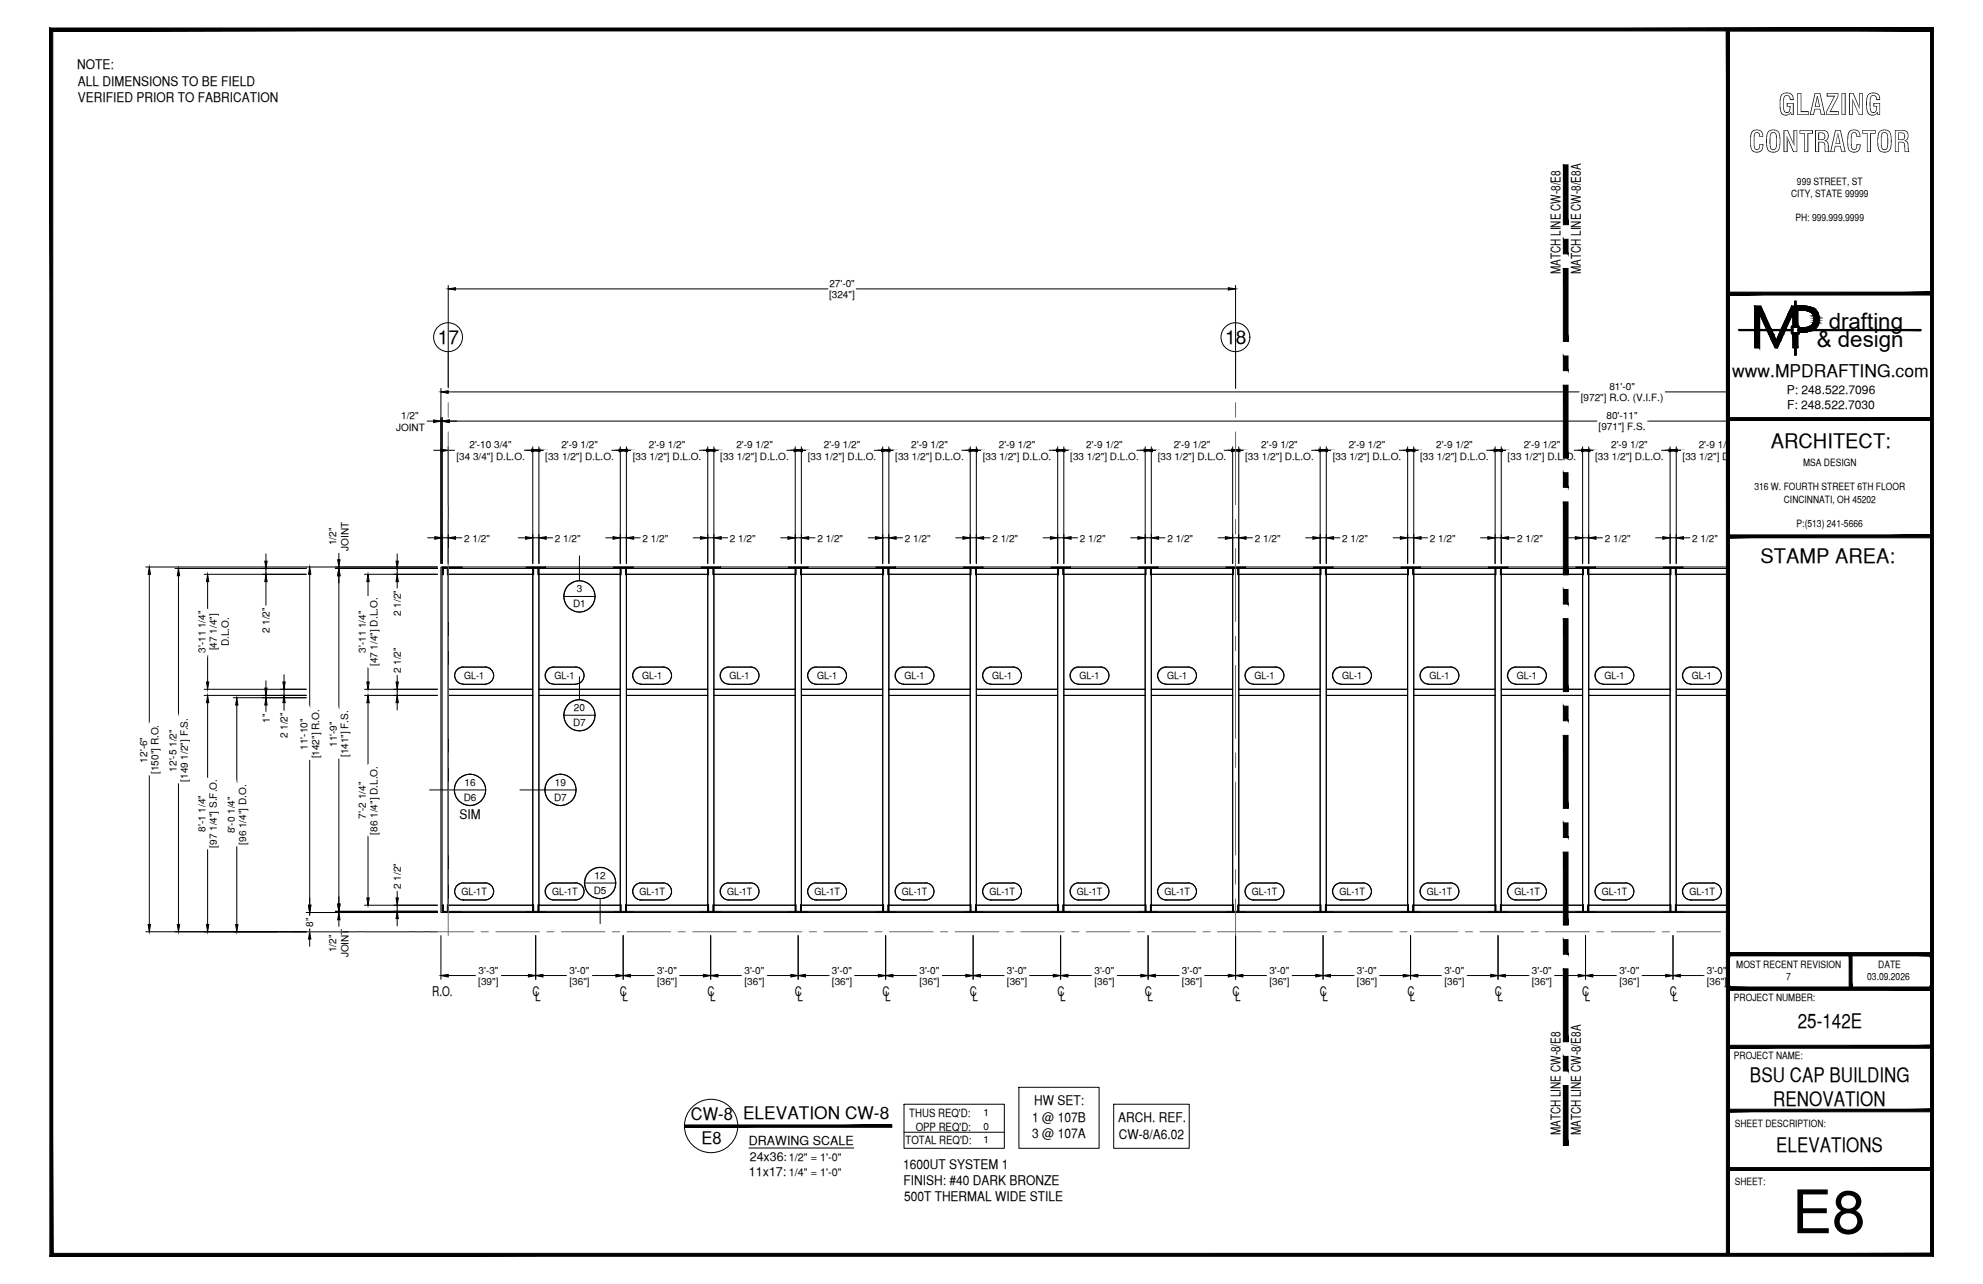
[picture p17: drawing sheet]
<svg xmlns="http://www.w3.org/2000/svg" width="432mm" height="279mm" viewBox="0 0 432 279" stroke-linecap="round" stroke-linejoin="round" font-family="sans-serif">
<defs><g id="words">
<text font-size="13.1" x="390.2" y="268.4">E8</text>
<g font-size="6.3">
<text x="387.2" y="25">GLAZING</text>
<text x="380.8" y="33.1">CONTRACTOR</text>
</g>
<g font-size="4.9">
<text x="398.2" y="71.5">drafting</text>
<text x="395.6" y="75.5">&amp; design</text>
</g>
<g font-size="4.4">
<text x="385.6" y="97.5">ARCHITECT:</text>
<text x="383.3" y="122.5">STAMP AREA:</text>
<text x="391.5" y="223.7">25-142E</text>
<text x="381.1" y="235.4">BSU CAP BUILDING</text>
<text x="386.1" y="240.7">RENOVATION</text>
<text x="386.8" y="250.7">ELEVATIONS</text>
</g>
<g font-size="4.2">
<text x="95.3" y="74.9">17</text>
<text x="266.8" y="74.8">18</text>
</g>
<g font-size="3.8">
<text x="377.2" y="82">www.MPDRAFTING.com</text>
<text x="150.4" y="243.6">CW-8 ELEVATION CW-8</text>
<text x="152.8" y="248.9">E8</text>
</g>
<g font-size="2.9">
<text x="16.8" y="15">NOTE:</text>
<text x="17" y="18.6">ALL DIMENSIONS TO BE FIELD</text>
<text x="17" y="22.2">VERIFIED PRIOR TO FABRICATION</text>
<text x="339.8" y="59.7" transform="rotate(-90 339.8 59.7)">MATCH LINE CW-8/E8</text>
<text x="344.2" y="59.7" transform="rotate(-90 344.2 59.7)">MATCH LINE CW-8/E8A</text>
<text x="100.1" y="178.1">SIM</text>
<text x="94.1" y="216.8">R.O.</text>
<text x="116" y="216.8">C</text>
<text x="116.5" y="217.8">L</text>
<text x="135" y="216.8">C</text>
<text x="135.6" y="217.8">L</text>
<text x="154.1" y="216.8">C</text>
<text x="154.6" y="217.8">L</text>
<text x="173.1" y="216.8">C</text>
<text x="173.7" y="217.8">L</text>
<text x="192.2" y="216.8">C</text>
<text x="192.7" y="217.8">L</text>
<text x="211.2" y="216.8">C</text>
<text x="211.8" y="217.8">L</text>
<text x="230.3" y="216.8">C</text>
<text x="230.8" y="217.8">L</text>
<text x="249.3" y="216.8">C</text>
<text x="249.9" y="217.8">L</text>
<text x="268.4" y="216.8">C</text>
<text x="268.9" y="217.8">L</text>
<text x="287.4" y="216.8">C</text>
<text x="288" y="217.8">L</text>
<text x="306.5" y="216.8">C</text>
<text x="307" y="217.8">L</text>
<text x="325.5" y="216.8">C</text>
<text x="326.1" y="217.8">L</text>
<text x="344.6" y="216.8">C</text>
<text x="345.1" y="217.8">L</text>
<text x="363.6" y="216.8">C</text>
<text x="364.2" y="217.8">L</text>
<text x="224.8" y="244.1">1 @ 107B</text>
<text x="225.2" y="240.5">HW SET:</text>
<text x="243.5" y="244.2">ARCH. REF.</text>
<text x="224.8" y="247.6">3 @ 107A</text>
<text x="243.6" y="247.8">CW-8/A6.02</text>
<text x="339.8" y="247.1" transform="rotate(-90 339.8 247.1)">MATCH LINE CW-8/E8</text>
<text x="344.2" y="247.1" transform="rotate(-90 344.2 247.1)">MATCH LINE CW-8/E8A</text>
<text x="196.7" y="254.3">1600UT SYSTEM 1</text>
<text x="196.7" y="257.9">FINISH: #40 DARK BRONZE</text>
<text x="196.8" y="261.4">500T THERMAL WIDE STILE</text>
</g>
<g font-size="2.7">
<text x="163.1" y="249.2">DRAWING SCALE</text>
<text x="163.1" y="255.8">11x17:</text>
<text x="163.3" y="252.5">24x36:</text>
</g>
<g font-size="2.6">
<text x="389.1" y="85.8">P: 248.522.7096</text>
<text x="389.1" y="89">F: 248.522.7030</text>
</g>
<g font-size="2.5">
<text x="198" y="243">THUS REQ'D:</text>
<text x="199.4" y="246">OPP REQ'D:</text>
<text x="197.2" y="248.9">TOTAL REQ'D:</text>
</g>
<g font-size="2.4">
<text x="171.8" y="252.7">1/2&quot; = 1'-0&quot;</text>
<text x="171.8" y="255.8">1/4&quot; = 1'-0&quot;</text>
</g>
<g font-size="2.2">
<text x="391.3" y="40.2">999 STREET, ST</text>
<text x="390" y="42.9">CITY, STATE 99999</text>
<text x="391" y="48.2">PH: 999.999.9999</text>
<text x="180.5" y="64.8">[324&quot;]</text>
<text x="180.6" y="62.4">27'-0&quot;</text>
<text x="344.2" y="87.3">[972&quot;] R.O. (V.I.F.)</text>
<text x="350.5" y="84.8">81'-0&quot;</text>
<text x="86.2" y="93.7">JOINT</text>
<text x="87.4" y="91.1">1/2&quot;</text>
<text x="348.1" y="93.7">[971&quot;] F.S.</text>
<text x="349.8" y="91.2">80'-11&quot;</text>
<text x="99.4" y="100">[34 3/4&quot;] D.L.O.</text>
<text x="102.2" y="97.5">2'-10 3/4&quot;</text>
<text x="118.7" y="100">[33 1/2&quot;] D.L.O.</text>
<text x="122.2" y="97.5">2'-9 1/2&quot;</text>
<text x="137.8" y="100">[33 1/2&quot;] D.L.O.</text>
<text x="141.3" y="97.5">2'-9 1/2&quot;</text>
<text x="156.8" y="100">[33 1/2&quot;] D.L.O.</text>
<text x="160.3" y="97.5">2'-9 1/2&quot;</text>
<text x="175.9" y="100">[33 1/2&quot;] D.L.O.</text>
<text x="179.4" y="97.5">2'-9 1/2&quot;</text>
<text x="194.9" y="100">[33 1/2&quot;] D.L.O.</text>
<text x="198.4" y="97.5">2'-9 1/2&quot;</text>
<text x="214" y="100">[33 1/2&quot;] D.L.O.</text>
<text x="217.5" y="97.5">2'-9 1/2&quot;</text>
<text x="233" y="100">[33 1/2&quot;] D.L.O.</text>
<text x="236.5" y="97.5">2'-9 1/2&quot;</text>
<text x="252.1" y="100">[33 1/2&quot;] D.L.O.</text>
<text x="255.6" y="97.5">2'-9 1/2&quot;</text>
<text x="271.1" y="100">[33 1/2&quot;] D.L.O.</text>
<text x="274.6" y="97.5">2'-9 1/2&quot;</text>
<text x="290.2" y="100">[33 1/2&quot;] D.L.O.</text>
<text x="293.7" y="97.5">2'-9 1/2&quot;</text>
<text x="309.2" y="100">[33 1/2&quot;] D.L.O.</text>
<text x="312.7" y="97.5">2'-9 1/2&quot;</text>
<text x="328.3" y="100">[33 1/2&quot;] D.L.O.</text>
<text x="331.8" y="97.5">2'-9 1/2&quot;</text>
<text x="347.3" y="100">[33 1/2&quot;] D.L.O.</text>
<text x="350.8" y="97.5">2'-9 1/2&quot;</text>
<text x="366.4" y="100">[33 1/2&quot;] D.L.O.</text>
<text x="369.9" y="97.5">2'-9 1/2&quot;</text>
<text x="392.6" y="101.3">MSA DESIGN</text>
<text x="382" y="106.7">316 W. FOURTH STREET 6TH FLOOR</text>
<text x="388.4" y="109.3">CINCINNATI, OH 45202</text>
<text x="73.2" y="118.7" transform="rotate(-90 73.2 118.7)">1/2&quot;</text>
<text x="75.9" y="119.9" transform="rotate(-90 75.9 119.9)">JOINT</text>
<text x="101.1" y="117.9">2 1/2&quot;</text>
<text x="120.8" y="117.9">2 1/2&quot;</text>
<text x="139.9" y="117.9">2 1/2&quot;</text>
<text x="158.9" y="117.9">2 1/2&quot;</text>
<text x="178" y="117.9">2 1/2&quot;</text>
<text x="197" y="117.9">2 1/2&quot;</text>
<text x="216.1" y="117.9">2 1/2&quot;</text>
<text x="235.1" y="117.9">2 1/2&quot;</text>
<text x="254.2" y="117.9">2 1/2&quot;</text>
<text x="273.2" y="117.9">2 1/2&quot;</text>
<text x="292.3" y="117.9">2 1/2&quot;</text>
<text x="311.3" y="117.9">2 1/2&quot;</text>
<text x="330.4" y="117.9">2 1/2&quot;</text>
<text x="349.4" y="117.9">2 1/2&quot;</text>
<text x="368.5" y="117.9">2 1/2&quot;</text>
<text x="391.2" y="114.7">P:(513) 241-5666</text>
<text x="125.6" y="128.8">3</text>
<text x="58.7" y="137.8" transform="rotate(-90 58.7 137.8)">2 1/2&quot;</text>
<text x="87.2" y="134" transform="rotate(-90 87.2 134)">2 1/2&quot;</text>
<text x="124.8" y="132.1">D1</text>
<text x="44.8" y="142" transform="rotate(-90 44.8 142)">3'-11 1/4&quot;</text>
<text x="47.2" y="141.5" transform="rotate(-90 47.2 141.5)">[47 1/4&quot;]</text>
<text x="49.8" y="140.7" transform="rotate(-90 49.8 140.7)">D.L.O.</text>
<text x="79.7" y="142" transform="rotate(-90 79.7 142)">3'-11 1/4&quot;</text>
<text x="82.2" y="145" transform="rotate(-90 82.2 145)">[47 1/4&quot;] D.L.O.</text>
<text x="87.2" y="146.5" transform="rotate(-90 87.2 146.5)">2 1/2&quot;</text>
<text x="101.1" y="147.8">GL-1</text>
<text x="120.8" y="147.8">GL-1</text>
<text x="139.8" y="147.8">GL-1</text>
<text x="158.9" y="147.8">GL-1</text>
<text x="177.9" y="147.8">GL-1</text>
<text x="197" y="147.8">GL-1</text>
<text x="216" y="147.8">GL-1</text>
<text x="235.1" y="147.8">GL-1</text>
<text x="254.1" y="147.8">GL-1</text>
<text x="273.2" y="147.8">GL-1</text>
<text x="292.2" y="147.8">GL-1</text>
<text x="311.3" y="147.8">GL-1</text>
<text x="330.3" y="147.8">GL-1</text>
<text x="349.4" y="147.8">GL-1</text>
<text x="368.4" y="147.8">GL-1</text>
<text x="125" y="154.7">20</text>
<text x="58.7" y="157.3" transform="rotate(-90 58.7 157.3)">1&quot;</text>
<text x="62.6" y="160.7" transform="rotate(-90 62.6 160.7)">2 1/2&quot;</text>
<text x="124.8" y="158.1">D7</text>
<text x="32.1" y="165.9" transform="rotate(-90 32.1 165.9)">12'-6&quot;</text>
<text x="38.4" y="167.9" transform="rotate(-90 38.4 167.9)">12'-5 1/2&quot;</text>
<text x="67" y="163.1" transform="rotate(-90 67 163.1)">11'-10&quot;</text>
<text x="69.5" y="165" transform="rotate(-90 69.5 165)">[142&quot;] R.O.</text>
<text x="73.3" y="162.6" transform="rotate(-90 73.3 162.6)">11'-9&quot;</text>
<text x="75.8" y="164.8" transform="rotate(-90 75.8 164.8)">[141&quot;] F.S.</text>
<text x="34.5" y="168.4" transform="rotate(-90 34.5 168.4)">[150&quot;] R.O.</text>
<text x="40.9" y="170.1" transform="rotate(-90 40.9 170.1)">[149 1/2&quot;] F.S.</text>
<text x="101.2" y="170.9">16</text>
<text x="120.8" y="170.9">19</text>
<text x="79.7" y="178.1" transform="rotate(-90 79.7 178.1)">7'-2 1/4&quot;</text>
<text x="101" y="174.2">D6</text>
<text x="120.6" y="174.2">D7</text>
<text x="44.8" y="181" transform="rotate(-90 44.8 181)">8'-1 1/4&quot;</text>
<text x="47.2" y="184.5" transform="rotate(-90 47.2 184.5)">[97 1/4&quot;] S.F.O.</text>
<text x="51.1" y="181.3" transform="rotate(-90 51.1 181.3)">8'-0 1/4&quot;</text>
<text x="53.6" y="183.8" transform="rotate(-90 53.6 183.8)">[96 1/4&quot;] D.O.</text>
<text x="82.2" y="181.6" transform="rotate(-90 82.2 181.6)">[86 1/4&quot;] D.L.O.</text>
<text x="129.5" y="191.2">12</text>
<text x="87.2" y="193.5" transform="rotate(-90 87.2 193.5)">2 1/2&quot;</text>
<text x="100.5" y="194.8">GL-1T</text>
<text x="120.2" y="194.8">GL-1T</text>
<text x="129.3" y="194.5">D5</text>
<text x="139.3" y="194.8">GL-1T</text>
<text x="158.3" y="194.8">GL-1T</text>
<text x="177.4" y="194.8">GL-1T</text>
<text x="196.4" y="194.8">GL-1T</text>
<text x="215.5" y="194.8">GL-1T</text>
<text x="234.5" y="194.8">GL-1T</text>
<text x="253.6" y="194.8">GL-1T</text>
<text x="272.6" y="194.8">GL-1T</text>
<text x="291.7" y="194.8">GL-1T</text>
<text x="310.7" y="194.8">GL-1T</text>
<text x="329.8" y="194.8">GL-1T</text>
<text x="348.8" y="194.8">GL-1T</text>
<text x="367.9" y="194.8">GL-1T</text>
<text x="68.2" y="201.6" transform="rotate(-90 68.2 201.6)">8&quot;</text>
<text x="73.2" y="207.2" transform="rotate(-90 73.2 207.2)">1/2&quot;</text>
<text x="75.9" y="208.3" transform="rotate(-90 75.9 208.3)">JOINT</text>
<text x="104.1" y="214.3">[39&quot;]</text>
<text x="104.2" y="211.8">3'-3&quot;</text>
<text x="124" y="211.8">3'-0&quot;</text>
<text x="124" y="214.3">[36&quot;]</text>
<text x="143.1" y="211.8">3'-0&quot;</text>
<text x="143.1" y="214.3">[36&quot;]</text>
<text x="162.1" y="211.8">3'-0&quot;</text>
<text x="162.1" y="214.3">[36&quot;]</text>
<text x="181.2" y="211.8">3'-0&quot;</text>
<text x="181.2" y="214.3">[36&quot;]</text>
<text x="200.2" y="211.8">3'-0&quot;</text>
<text x="200.2" y="214.3">[36&quot;]</text>
<text x="219.3" y="211.8">3'-0&quot;</text>
<text x="219.3" y="214.3">[36&quot;]</text>
<text x="238.3" y="211.8">3'-0&quot;</text>
<text x="238.3" y="214.3">[36&quot;]</text>
<text x="257.4" y="211.8">3'-0&quot;</text>
<text x="257.4" y="214.3">[36&quot;]</text>
<text x="276.4" y="211.8">3'-0&quot;</text>
<text x="276.4" y="214.3">[36&quot;]</text>
<text x="295.5" y="211.8">3'-0&quot;</text>
<text x="295.5" y="214.3">[36&quot;]</text>
<text x="314.5" y="211.8">3'-0&quot;</text>
<text x="314.5" y="214.3">[36&quot;]</text>
<text x="333.6" y="211.8">3'-0&quot;</text>
<text x="333.6" y="214.3">[36&quot;]</text>
<text x="352.6" y="211.8">3'-0&quot;</text>
<text x="352.6" y="214.3">[36&quot;]</text>
<text x="371.7" y="211.8">3'-0&quot;</text>
<text x="371.7" y="214.3">[36&quot;]</text>
<text x="378.1" y="210.6">MOST RECENT REVISION</text>
<text x="388.9" y="213.3">7</text>
<text x="406.6" y="213.2">03.09.2026</text>
<text x="409" y="210.6">DATE</text>
<text x="377.6" y="217.8">PROJECT NUMBER:</text>
<text x="377.6" y="230.4">PROJECT NAME:</text>
<text x="214.2" y="243">1</text>
<text x="214.2" y="245.9">0</text>
<text x="377.8" y="245.2">SHEET DESCRIPTION:</text>
<text x="214.2" y="248.7">1</text>
<text x="377.8" y="257.9">SHEET:</text>
</g>
</g></defs>
<!-- layer: GLASS -->
<g fill="none" stroke="#000" stroke-width=".22">
<path d="M97.6 125h18.4v25h-18.4zM117.3 125h17.8v25h-17.8zM136.4 125h17.7v25h-17.7zM155.4 125h17.8v25h-17.8zM174.5 125h17.7v25h-17.7zM193.5 125h17.8v25h-17.8zM212.6 125h17.7v25h-17.7zM231.6 125h17.8v25h-17.8zM250.7 125h17.7v25h-17.7zM269.7 125h17.8v25h-17.8zM288.8 125h17.7v25h-17.7zM307.8 125h17.8v25h-17.8z"/>
<path d="M326.9 125h17.7v25h-17.7zM345.9 125h17.8v25h-17.8zM376.2 125h-11.2v25h11.2M97.6 151.3h18.4v45.7h-18.4zM117.3 151.3h17.8v45.7h-17.8zM136.4 151.3h17.7v45.7h-17.7zM155.4 151.3h17.8v45.7h-17.8zM174.5 151.3h17.7v45.7h-17.7zM193.5 151.3h17.8v45.7h-17.8zM212.6 151.3h17.7v45.7h-17.7zM231.6 151.3h17.8v45.7h-17.8zM250.7 151.3h17.7v45.7h-17.7z"/>
<path d="M269.7 151.3h17.8v45.7h-17.8zM288.8 151.3h17.7v45.7h-17.7zM307.8 151.3h17.8v45.7h-17.8zM326.9 151.3h17.7v45.7h-17.7zM345.9 151.3h17.8v45.7h-17.8zM376.2 151.3h-11.2v45.7h11.2"/>
</g>
<!-- layer: COMPONENTS -->
<g fill="none" stroke="#000" stroke-width=".22">
<path d="M96.3 123.7h1.3v74.6h-1.3zM97.6 123.7h18.4v1.3h-18.4zM116 123.7h1.3v74.6h-1.3zM117.3 123.7h17.8v1.3h-17.8zM135.1 123.7h1.3v74.6h-1.3zM136.4 123.7h17.7v1.3h-17.7zM154.1 123.7h1.3v74.6h-1.3zM155.4 123.7h17.8v1.3h-17.8zM173.2 123.7h1.3v74.6h-1.3zM174.5 123.7h17.7v1.3h-17.7zM192.2 123.7h1.3v74.6h-1.3zM193.5 123.7h17.8v1.3h-17.8z"/>
<path d="M211.3 123.7h1.3v74.6h-1.3zM212.6 123.7h17.7v1.3h-17.7zM230.3 123.7h1.3v74.6h-1.3zM231.6 123.7h17.8v1.3h-17.8zM249.4 123.7h1.3v74.6h-1.3zM250.7 123.7h17.7v1.3h-17.7zM268.4 123.7h1.3v74.6h-1.3zM269.7 123.7h17.8v1.3h-17.8zM287.5 123.7h1.3v74.6h-1.3zM288.8 123.7h17.7v1.3h-17.7zM306.5 123.7h1.3v74.6h-1.3zM307.8 123.7h17.8v1.3h-17.8z"/>
<path d="M325.6 123.7h1.3v74.6h-1.3zM326.9 123.7h17.7v1.3h-17.7zM344.6 123.7h1.3v74.6h-1.3zM345.9 123.7h17.8v1.3h-17.8zM363.7 123.7h1.3v74.6h-1.3zM376.2 123.7h-11.2v1.3h11.2M97.6 150h18.4v1.3h-18.4zM117.3 150h17.8v1.3h-17.8zM136.4 150h17.7v1.3h-17.7zM155.4 150h17.8v1.3h-17.8zM174.5 150h17.7v1.3h-17.7zM193.5 150h17.8v1.3h-17.8z"/>
<path d="M212.6 150h17.7v1.3h-17.7zM231.6 150h17.8v1.3h-17.8zM250.7 150h17.7v1.3h-17.7zM269.7 150h17.8v1.3h-17.8zM288.8 150h17.7v1.3h-17.7zM307.8 150h17.8v1.3h-17.8zM326.9 150h17.7v1.3h-17.7zM345.9 150h17.8v1.3h-17.8zM376.2 150h-11.2v1.3h11.2M97.6 197h18.4v1.3h-18.4zM117.3 197h17.8v1.3h-17.8zM136.4 197h17.7v1.3h-17.7z"/>
<path d="M155.4 197h17.8v1.3h-17.8zM174.5 197h17.7v1.3h-17.7zM193.5 197h17.8v1.3h-17.8zM212.6 197h17.7v1.3h-17.7zM231.6 197h17.8v1.3h-17.8zM250.7 197h17.7v1.3h-17.7zM269.7 197h17.8v1.3h-17.8zM288.8 197h17.7v1.3h-17.7zM307.8 197h17.8v1.3h-17.8zM326.9 197h17.7v1.3h-17.7zM345.9 197h17.8v1.3h-17.8zM376.2 197h-11.2v1.3h11.2"/>
</g>
<!-- layer: GLASS TAG -->
<g fill="none" stroke="#fff" stroke-width=".22">
<path d="M100.6 148.8h5.4l-5.1 .1h4.8M105.7 145.2h-5.1h5.4M120.3 148.8h5.4l-5.1 .1h4.7M125.3 145.2h-5h5.4M139.3 148.8h5.4l-5.1 .1h4.8M144.4 145.2h-5.1h5.4M158.4 148.8h5.4l-5.1 .1h4.7M163.4 145.2h-5h5.4M177.4 148.8h5.4l-5.1 .1h4.8M182.5 145.2h-5.1h5.4M196.5 148.8h5.4l-5.1 .1h4.7M201.5 145.2h-5h5.4"/>
<path d="M215.5 148.8h5.4l-5.1 .1h4.8M220.6 145.2h-5.1h5.4M234.6 148.8h5.4l-5.1 .1h4.7M239.6 145.2h-5h5.4M253.6 148.8h5.4l-5.1 .1h4.8M258.7 145.2h-5.1h5.4M272.7 148.8h5.4l-5.1 .1h4.7M277.7 145.2h-5h5.4M291.7 148.8h5.4l-5.1 .1h4.8M296.8 145.2h-5.1h5.4M310.8 148.8h5.4l-5.1 .1h4.7M315.8 145.2h-5h5.4"/>
<path d="M329.8 148.8h5.4l-5.1 .1h4.8M334.9 145.2h-5.1h5.4M348.9 148.8h5.4l-5.1 .1h4.7M353.9 145.2h-5h5.4M367.9 148.8h5.4l-5.1 .1h4.8M373 145.2h-5.1h5.4M100.6 195.8h5.4h-5.1h4.8M105.7 192.2h-5.1h5.4M120.3 195.8h5.4h-5.1h4.7M125.3 192.2h-5h5.4M139.3 195.8h5.4h-5.1h4.8M144.4 192.2h-5.1h5.4"/>
<path d="M158.4 195.8h5.4h-5.1h4.7M163.4 192.2h-5h5.4M177.4 195.8h5.4h-5.1h4.8M182.5 192.2h-5.1h5.4M196.5 195.8h5.4h-5.1h4.7M201.5 192.2h-5h5.4M215.5 195.8h5.4h-5.1h4.8M220.6 192.2h-5.1h5.4M234.6 195.8h5.4h-5.1h4.7M239.6 192.2h-5h5.4M253.6 195.8h5.4h-5.1h4.8M258.7 192.2h-5.1h5.4"/>
<path d="M272.7 195.8h5.4h-5.1h4.7M277.7 192.2h-5h5.4M291.7 195.8h5.4h-5.1h4.8M296.8 192.2h-5.1h5.4M310.8 195.8h5.4h-5.1h4.7M315.8 192.2h-5h5.4M329.8 195.8h5.4h-5.1h4.8M334.9 192.2h-5.1h5.4M348.9 195.8h5.4h-5.1h4.7M353.9 192.2h-5h5.4M367.9 195.8h5.4h-5.1h4.8M373 192.2h-5.1h5.4"/>
</g>
<g fill="#fff" stroke="#fff" stroke-width=".22">
<path d="M99.9 145.4l.7-.2h5.4zM99.9 145.4h6.7l-.6-.2zM99.4 145.9l.5-.5h6.7zM99.4 145.9h7.7l-.5-.5zM99.4 145.9h7.7l-8 .5zM99.1 146.4h8.3l-.3-.5zM99.1 146.4h8.3l-8.4 .6zM99 147h8.5l-.1-.6zM99 147h8.5l-8.4 .6zM99.1 147.6h8.3l.1-.6zM99.1 147.6h8.3l-8 .6zM99.4 148.2h7.7l.3-.6zM99.4 148.2h7.7l-7.2 .5zM99.9 148.7h6.7l.5-.5zM99.9 148.7h6.7l-6 .1zM100.6 148.8h5.4l.6-.1z"/>
<path d="M119.6 145.4l.7-.2h5.4zM119.6 145.4h6.7l-.6-.2zM119.6 145.4h6.7l-7.1 .5zM119.2 145.9h7.5l-.4-.5zM119.2 145.9h7.5l-7.8 .5zM118.9 146.4h8.2l-.4-.5zM118.9 146.4h8.2l-8.4 .6zM118.7 147h8.5l-.1-.6zM118.7 147h8.5l-8.3 .6zM118.9 147.6h8.2l.1-.6zM118.9 147.6h8.2l-7.9 .6zM119.2 148.2h7.5l.4-.6zM119.2 148.2h7.5l-7.1 .5zM119.6 148.7h6.7l.4-.5zM119.6 148.7h6.7l-6 .1zM120.3 148.8h5.4l.6-.1z"/>
<path d="M99.9 192.4l.7-.2h5.4zM99.9 192.4h6.7l-.6-.2zM99.4 192.8l.5-.4h6.7zM99.4 192.8h7.7l-.5-.4zM99.4 192.8h7.7l-8 .6zM99.1 193.4h8.3l-.3-.6zM99.1 193.4h8.3l-8.4 .6zM99 194h8.5l-.1-.6zM99 194h8.5l-8.4 .6zM99.1 194.6h8.3l.1-.6zM99.1 194.6h8.3l-8 .6zM99.4 195.2h7.7l.3-.6zM99.4 195.2h7.7l-7.2 .4zM99.9 195.6h6.7l.5-.4zM99.9 195.6h6.7l-6 .2zM100.6 195.8h5.4l.6-.2z"/>
<path d="M119.6 192.4l.7-.2h5.4zM119.6 192.4h6.7l-.6-.2zM119.2 192.8l.4-.4h6.7zM119.2 192.8h7.5l-.4-.4zM119.2 192.8h7.5l-7.8 .6zM118.9 193.4h8.2l-.4-.6zM118.9 193.4h8.2l-8.4 .6zM118.7 194h8.5l-.1-.6zM118.7 194h8.5l-8.3 .6zM118.9 194.6h8.2l.1-.6zM118.9 194.6h8.2l-7.9 .6zM119.2 195.2h7.5l.4-.6zM119.2 195.2h7.5l-7.1 .4zM119.6 195.6h6.7l.4-.4zM119.6 195.6h6.7l-6 .2zM120.3 195.8h5.4l.6-.2z"/>
<path d="M138.7 145.4l.6-.2h5.4zM138.7 145.4h6.7l-.7-.2zM138.7 145.4h6.7l-7.2 .5zM138.2 145.9h7.6l-.4-.5zM138.2 145.9h7.6l-7.9 .5zM137.9 146.4h8.2l-.3-.5zM137.9 146.4h8.2l-8.3 .6zM137.8 147h8.4l-.1-.6zM137.8 147h8.4l-8.3 .6zM137.9 147.6h8.2l.1-.6zM137.9 147.6h8.2l-7.9 .6zM138.2 148.2h7.6l.3-.6zM138.2 148.2h7.6l-7.1 .5zM138.7 148.7h6.7l.4-.5zM138.7 148.7h6.7l-6.1 .1zM139.3 148.8h5.4l.7-.1z"/>
<path d="M138.7 192.4l.6-.2h5.4zM138.7 192.4h6.7l-.7-.2zM138.2 192.8l.5-.4h6.7zM138.2 192.8h7.6l-.4-.4zM138.2 192.8h7.6l-7.9 .6zM137.9 193.4h8.2l-.3-.6zM137.9 193.4h8.2l-8.3 .6zM137.8 194h8.4l-.1-.6zM137.8 194h8.4l-8.3 .6zM137.9 194.6h8.2l.1-.6zM137.9 194.6h8.2l-7.9 .6zM138.2 195.2h7.6l.3-.6zM138.2 195.2h7.6l-7.1 .4zM138.7 195.6h6.7l.4-.4zM138.7 195.6h6.7l-6.1 .2zM139.3 195.8h5.4l.7-.2z"/>
<path d="M157.7 145.4l.7-.2h5.4zM157.7 145.4h6.7l-.6-.2zM157.7 145.4h6.7l-7.1 .5zM157.3 145.9h7.5l-.4-.5zM157.3 145.9h7.5l-7.8 .5zM157 146.4h8.2l-.4-.5zM157 146.4h8.2l-8.4 .6zM156.8 147h8.5l-.1-.6zM156.8 147h8.5l-8.3 .6zM157 147.6h8.2l.1-.6zM157 147.6h8.2l-7.9 .6zM157.3 148.2h7.5l.4-.6zM157.3 148.2h7.5l-7.1 .5zM157.7 148.7h6.7l.4-.5zM157.7 148.7h6.7l-6 .1zM158.4 148.8h5.4l.6-.1z"/>
<path d="M157.7 192.4l.7-.2h5.4zM157.7 192.4h6.7l-.6-.2zM157.3 192.8l.4-.4h6.7zM157.3 192.8h7.5l-.4-.4zM157.3 192.8h7.5l-7.8 .6zM157 193.4h8.2l-.4-.6zM157 193.4h8.2l-8.4 .6zM156.8 194h8.5l-.1-.6zM156.8 194h8.5l-8.3 .6zM157 194.6h8.2l.1-.6zM157 194.6h8.2l-7.9 .6zM157.3 195.2h7.5l.4-.6zM157.3 195.2h7.5l-7.1 .4zM157.7 195.6h6.7l.4-.4zM157.7 195.6h6.7l-6 .2zM158.4 195.8h5.4l.6-.2z"/>
<path d="M176.8 145.4l.6-.2h5.4zM176.8 145.4h6.7l-.7-.2zM176.8 145.4h6.7l-7.2 .5zM176.3 145.9h7.6l-.4-.5zM176.3 145.9h7.6l-7.9 .5zM176 146.4h8.2l-.3-.5zM176 146.4h8.2l-8.3 .6zM175.9 147h8.4l-.1-.6zM175.9 147h8.4l-8.3 .6zM176 147.6h8.2l.1-.6zM176 147.6h8.2l-7.9 .6zM176.3 148.2h7.6l.3-.6zM176.3 148.2h7.6l-7.1 .5zM176.8 148.7h6.7l.4-.5zM176.8 148.7h6.7l-6.1 .1zM177.4 148.8h5.4l.7-.1z"/>
<path d="M176.8 192.4l.6-.2h5.4zM176.8 192.4h6.7l-.7-.2zM176.3 192.8l.5-.4h6.7zM176.3 192.8h7.6l-.4-.4zM176.3 192.8h7.6l-7.9 .6zM176 193.4h8.2l-.3-.6zM176 193.4h8.2l-8.3 .6zM175.9 194h8.4l-.1-.6zM175.9 194h8.4l-8.3 .6zM176 194.6h8.2l.1-.6zM176 194.6h8.2l-7.9 .6zM176.3 195.2h7.6l.3-.6zM176.3 195.2h7.6l-7.1 .4zM176.8 195.6h6.7l.4-.4zM176.8 195.6h6.7l-6.1 .2zM177.4 195.8h5.4l.7-.2z"/>
<path d="M195.8 145.4l.7-.2h5.4zM195.8 145.4h6.7l-.6-.2zM195.8 145.4h6.7l-7.1 .5zM195.4 145.9h7.5l-.4-.5zM195.4 145.9h7.5l-7.8 .5zM195.1 146.4h8.2l-.4-.5zM195.1 146.4h8.2l-8.4 .6zM194.9 147h8.5l-.1-.6zM194.9 147h8.5l-8.3 .6zM195.1 147.6h8.2l.1-.6zM195.1 147.6h8.2l-7.9 .6zM195.4 148.2h7.5l.4-.6zM195.4 148.2h7.5l-7.1 .5zM195.8 148.7h6.7l.4-.5zM195.8 148.7h6.7l-6 .1zM196.5 148.8h5.4l.6-.1z"/>
<path d="M195.8 192.4l.7-.2h5.4zM195.8 192.4h6.7l-.6-.2zM195.4 192.8l.4-.4h6.7zM195.4 192.8h7.5l-.4-.4zM195.4 192.8h7.5l-7.8 .6zM195.1 193.4h8.2l-.4-.6zM195.1 193.4h8.2l-8.4 .6zM194.9 194h8.5l-.1-.6zM194.9 194h8.5l-8.3 .6zM195.1 194.6h8.2l.1-.6zM195.1 194.6h8.2l-7.9 .6zM195.4 195.2h7.5l.4-.6zM195.4 195.2h7.5l-7.1 .4zM195.8 195.6h6.7l.4-.4zM195.8 195.6h6.7l-6 .2zM196.5 195.8h5.4l.6-.2z"/>
<path d="M214.9 145.4l.6-.2h5.4zM214.9 145.4h6.7l-.7-.2zM214.9 145.4h6.7l-7.2 .5zM214.4 145.9h7.6l-.4-.5zM214.4 145.9h7.6l-7.9 .5zM214.1 146.4h8.2l-.3-.5zM214.1 146.4h8.2l-8.3 .6zM214 147h8.4l-.1-.6zM214 147h8.4l-8.3 .6zM214.1 147.6h8.2l.1-.6zM214.1 147.6h8.2l-7.9 .6zM214.4 148.2h7.6l.3-.6zM214.4 148.2h7.6l-7.1 .5zM214.9 148.7h6.7l.4-.5zM214.9 148.7h6.7l-6.1 .1zM215.5 148.8h5.4l.7-.1z"/>
<path d="M214.9 192.4l.6-.2h5.4zM214.9 192.4h6.7l-.7-.2zM214.4 192.8l.5-.4h6.7zM214.4 192.8h7.6l-.4-.4zM214.4 192.8h7.6l-7.9 .6zM214.1 193.4h8.2l-.3-.6zM214.1 193.4h8.2l-8.3 .6zM214 194h8.4l-.1-.6zM214 194h8.4l-8.3 .6zM214.1 194.6h8.2l.1-.6zM214.1 194.6h8.2l-7.9 .6zM214.4 195.2h7.6l.3-.6zM214.4 195.2h7.6l-7.1 .4zM214.9 195.6h6.7l.4-.4zM214.9 195.6h6.7l-6.1 .2zM215.5 195.8h5.4l.7-.2z"/>
<path d="M233.9 145.4l.7-.2h5.4zM233.9 145.4h6.7l-.6-.2zM233.9 145.4h6.7l-7.1 .5zM233.5 145.9h7.5l-.4-.5zM233.5 145.9h7.5l-7.8 .5zM233.2 146.4h8.2l-.4-.5zM233.2 146.4h8.2l-8.4 .6zM233 147h8.5l-.1-.6zM233 147h8.5l-8.3 .6zM233.2 147.6h8.2l.1-.6zM233.2 147.6h8.2l-7.9 .6zM233.5 148.2h7.5l.4-.6zM233.5 148.2h7.5l-7.1 .5zM233.9 148.7h6.7l.4-.5zM233.9 148.7h6.7l-6 .1zM234.6 148.8h5.4l.6-.1z"/>
<path d="M233.9 192.4l.7-.2h5.4zM233.9 192.4h6.7l-.6-.2zM233.5 192.8l.4-.4h6.7zM233.5 192.8h7.5l-.4-.4zM233.5 192.8h7.5l-7.8 .6zM233.2 193.4h8.2l-.4-.6zM233.2 193.4h8.2l-8.4 .6zM233 194h8.5l-.1-.6zM233 194h8.5l-8.3 .6zM233.2 194.6h8.2l.1-.6zM233.2 194.6h8.2l-7.9 .6zM233.5 195.2h7.5l.4-.6zM233.5 195.2h7.5l-7.1 .4zM233.9 195.6h6.7l.4-.4zM233.9 195.6h6.7l-6 .2zM234.6 195.8h5.4l.6-.2z"/>
<path d="M253 145.4l.6-.2h5.4zM253 145.4h6.7l-.7-.2zM253 145.4h6.7l-7.2 .5zM252.5 145.9h7.6l-.4-.5zM252.5 145.9h7.6l-7.9 .5zM252.2 146.4h8.2l-.3-.5zM252.2 146.4h8.2l-8.3 .6zM252.1 147h8.4l-.1-.6zM252.1 147h8.4l-8.3 .6zM252.2 147.6h8.2l.1-.6zM252.2 147.6h8.2l-7.9 .6zM252.5 148.2h7.6l.3-.6zM252.5 148.2h7.6l-7.1 .5zM253 148.7h6.7l.4-.5zM253 148.7h6.7l-6.1 .1zM253.6 148.8h5.4l.7-.1z"/>
<path d="M253 192.4l.6-.2h5.4zM253 192.4h6.7l-.7-.2zM252.5 192.8l.5-.4h6.7zM252.5 192.8h7.6l-.4-.4zM252.5 192.8h7.6l-7.9 .6zM252.2 193.4h8.2l-.3-.6zM252.2 193.4h8.2l-8.3 .6zM252.1 194h8.4l-.1-.6zM252.1 194h8.4l-8.3 .6zM252.2 194.6h8.2l.1-.6zM252.2 194.6h8.2l-7.9 .6zM252.5 195.2h7.6l.3-.6zM252.5 195.2h7.6l-7.1 .4zM253 195.6h6.7l.4-.4zM253 195.6h6.7l-6.1 .2zM253.6 195.8h5.4l.7-.2z"/>
<path d="M272 145.4l.7-.2h5.4zM272 145.4h6.7l-.6-.2zM272 145.4h6.7l-7.1 .5zM271.6 145.9h7.5l-.4-.5zM271.6 145.9h7.5l-7.8 .5zM271.3 146.4h8.2l-.4-.5zM271.3 146.4h8.2l-8.4 .6zM271.1 147h8.5l-.1-.6zM271.1 147h8.5l-8.3 .6zM271.3 147.6h8.2l.1-.6zM271.3 147.6h8.2l-7.9 .6zM271.6 148.2h7.5l.4-.6zM271.6 148.2h7.5l-7.1 .5zM272 148.7h6.7l.4-.5zM272 148.7h6.7l-6 .1zM272.7 148.8h5.4l.6-.1z"/>
<path d="M272 192.4l.7-.2h5.4zM272 192.4h6.7l-.6-.2zM271.6 192.8l.4-.4h6.7zM271.6 192.8h7.5l-.4-.4zM271.6 192.8h7.5l-7.8 .6zM271.3 193.4h8.2l-.4-.6zM271.3 193.4h8.2l-8.4 .6zM271.1 194h8.5l-.1-.6zM271.1 194h8.5l-8.3 .6zM271.3 194.6h8.2l.1-.6zM271.3 194.6h8.2l-7.9 .6zM271.6 195.2h7.5l.4-.6zM271.6 195.2h7.5l-7.1 .4zM272 195.6h6.7l.4-.4zM272 195.6h6.7l-6 .2zM272.7 195.8h5.4l.6-.2z"/>
<path d="M291.1 145.4l.6-.2h5.4zM291.1 145.4h6.7l-.7-.2zM291.1 145.4h6.7l-7.2 .5zM290.6 145.9h7.6l-.4-.5zM290.6 145.9h7.6l-7.9 .5zM290.3 146.4h8.2l-.3-.5zM290.3 146.4h8.2l-8.3 .6zM290.2 147h8.4l-.1-.6zM290.2 147h8.4l-8.3 .6zM290.3 147.6h8.2l.1-.6zM290.3 147.6h8.2l-7.9 .6zM290.6 148.2h7.6l.3-.6zM290.6 148.2h7.6l-7.1 .5zM291.1 148.7h6.7l.4-.5zM291.1 148.7h6.7l-6.1 .1zM291.7 148.8h5.4l.7-.1z"/>
<path d="M291.1 192.4l.6-.2h5.4zM291.1 192.4h6.7l-.7-.2zM290.6 192.8l.5-.4h6.7zM290.6 192.8h7.6l-.4-.4zM290.6 192.8h7.6l-7.9 .6zM290.3 193.4h8.2l-.3-.6zM290.3 193.4h8.2l-8.3 .6zM290.2 194h8.4l-.1-.6zM290.2 194h8.4l-8.3 .6zM290.3 194.6h8.2l.1-.6zM290.3 194.6h8.2l-7.9 .6zM290.6 195.2h7.6l.3-.6zM290.6 195.2h7.6l-7.1 .4zM291.1 195.6h6.7l.4-.4zM291.1 195.6h6.7l-6.1 .2zM291.7 195.8h5.4l.7-.2z"/>
<path d="M310.1 145.4l.7-.2h5.4zM310.1 145.4h6.7l-.6-.2zM310.1 145.4h6.7l-7.1 .5zM309.7 145.9h7.5l-.4-.5zM309.7 145.9h7.5l-7.8 .5zM309.4 146.4h8.2l-.4-.5zM309.4 146.4h8.2l-8.4 .6zM309.2 147h8.5l-.1-.6zM309.2 147h8.5l-8.3 .6zM309.4 147.6h8.2l.1-.6zM309.4 147.6h8.2l-7.9 .6zM309.7 148.2h7.5l.4-.6zM309.7 148.2h7.5l-7.1 .5zM310.1 148.7h6.7l.4-.5zM310.1 148.7h6.7l-6 .1zM310.8 148.8h5.4l.6-.1z"/>
<path d="M310.1 192.4l.7-.2h5.4zM310.1 192.4h6.7l-.6-.2zM309.7 192.8l.4-.4h6.7zM309.7 192.8h7.5l-.4-.4zM309.7 192.8h7.5l-7.8 .6zM309.4 193.4h8.2l-.4-.6zM309.4 193.4h8.2l-8.4 .6zM309.2 194h8.5l-.1-.6zM309.2 194h8.5l-8.3 .6zM309.4 194.6h8.2l.1-.6zM309.4 194.6h8.2l-7.9 .6zM309.7 195.2h7.5l.4-.6zM309.7 195.2h7.5l-7.1 .4zM310.1 195.6h6.7l.4-.4zM310.1 195.6h6.7l-6 .2zM310.8 195.8h5.4l.6-.2z"/>
<path d="M329.2 145.4l.6-.2h5.4zM329.2 145.4h6.7l-.7-.2zM329.2 145.4h6.7l-7.2 .5zM328.7 145.9h7.6l-.4-.5zM328.7 145.9h7.6l-7.9 .5zM328.4 146.4h8.2l-.3-.5zM328.4 146.4h8.2l-8.3 .6zM328.3 147h8.4l-.1-.6zM328.3 147h8.4l-8.3 .6zM328.4 147.6h8.2l.1-.6zM328.4 147.6h8.2l-7.9 .6zM328.7 148.2h7.6l.3-.6zM328.7 148.2h7.6l-7.1 .5zM329.2 148.7h6.7l.4-.5zM329.2 148.7h6.7l-6.1 .1zM329.8 148.8h5.4l.7-.1z"/>
<path d="M329.2 192.4l.6-.2h5.4zM329.2 192.4h6.7l-.7-.2zM328.7 192.8l.5-.4h6.7zM328.7 192.8h7.6l-.4-.4zM328.7 192.8h7.6l-7.9 .6zM328.4 193.4h8.2l-.3-.6zM328.4 193.4h8.2l-8.3 .6zM328.3 194h8.4l-.1-.6zM328.3 194h8.4l-8.3 .6zM328.4 194.6h8.2l.1-.6zM328.4 194.6h8.2l-7.9 .6zM328.7 195.2h7.6l.3-.6zM328.7 195.2h7.6l-7.1 .4zM329.2 195.6h6.7l.4-.4zM329.2 195.6h6.7l-6.1 .2zM329.8 195.8h5.4l.7-.2z"/>
<path d="M348.2 145.4l.7-.2h5.4zM348.2 145.4h6.7l-.6-.2zM348.2 145.4h6.7l-7.1 .5zM347.8 145.9h7.5l-.4-.5zM347.8 145.9h7.5l-7.8 .5zM347.5 146.4h8.2l-.4-.5zM347.5 146.4h8.2l-8.4 .6zM347.3 147h8.5l-.1-.6zM347.3 147h8.5l-8.3 .6zM347.5 147.6h8.2l.1-.6zM347.5 147.6h8.2l-7.9 .6zM347.8 148.2h7.5l.4-.6zM347.8 148.2h7.5l-7.1 .5zM348.2 148.7h6.7l.4-.5zM348.2 148.7h6.7l-6 .1zM348.9 148.8h5.4l.6-.1z"/>
<path d="M348.2 192.4l.7-.2h5.4zM348.2 192.4h6.7l-.6-.2zM347.8 192.8l.4-.4h6.7zM347.8 192.8h7.5l-.4-.4zM347.8 192.8h7.5l-7.8 .6zM347.5 193.4h8.2l-.4-.6zM347.5 193.4h8.2l-8.4 .6zM347.3 194h8.5l-.1-.6zM347.3 194h8.5l-8.3 .6zM347.5 194.6h8.2l.1-.6zM347.5 194.6h8.2l-7.9 .6zM347.8 195.2h7.5l.4-.6zM347.8 195.2h7.5l-7.1 .4zM348.2 195.6h6.7l.4-.4zM348.2 195.6h6.7l-6 .2zM348.9 195.8h5.4l.6-.2z"/>
<path d="M367.3 145.4l.6-.2h5.4zM367.3 145.4h6.7l-.7-.2zM367.3 145.4h6.7l-7.2 .5zM366.8 145.9h7.6l-.4-.5zM366.8 145.9h7.6l-7.9 .5zM366.5 146.4h8.2l-.3-.5zM366.5 146.4h8.2l-8.3 .6zM366.4 147h8.4l-.1-.6zM366.4 147h8.4l-8.3 .6zM366.5 147.6h8.2l.1-.6zM366.5 147.6h8.2l-7.9 .6zM366.8 148.2h7.6l.3-.6zM366.8 148.2h7.6l-7.1 .5zM367.3 148.7h6.7l.4-.5zM367.3 148.7h6.7l-6.1 .1zM367.9 148.8h5.4l.7-.1z"/>
<path d="M367.3 192.4l.6-.2h5.4zM367.3 192.4h6.7l-.7-.2zM366.8 192.8l.5-.4h6.7zM366.8 192.8h7.6l-.4-.4zM366.8 192.8h7.6l-7.9 .6zM366.5 193.4h8.2l-.3-.6zM366.5 193.4h8.2l-8.3 .6zM366.4 194h8.4l-.1-.6zM366.4 194h8.4l-8.3 .6zM366.5 194.6h8.2l.1-.6zM366.5 194.6h8.2l-7.9 .6zM366.8 195.2h7.6l.3-.6zM366.8 195.2h7.6l-7.1 .4zM367.3 195.6h6.7l.4-.4zM367.3 195.6h6.7l-6.1 .2zM367.9 195.8h5.4l.7-.2z"/>
</g>
<g fill="none" stroke="#000" stroke-width=".22">
<path d="M99.4 145.9l.5-.5 1-.2h4.8a1.87 1.87 0 0 1 1.8 1.8 1.87 1.87 0 0 1-1.8 1.9h-4.8a1.87 1.87 0 0 1-1.7-1.1 1.87 1.87 0 0 1 .2-1.9zM119.2 145.9l.4-.5 1-.2h4.7a1.87 1.87 0 0 1 1.9 1.8 1.87 1.87 0 0 1-1.9 1.9h-4.7a1.87 1.87 0 0 1-1.7-1.1 1.87 1.87 0 0 1 .3-1.9zM138.2 145.9l.5-.5 .9-.2h4.8a1.87 1.87 0 0 1 1.8 1.8 1.87 1.87 0 0 1-1.8 1.9h-4.8a1.87 1.87 0 0 1-1.6-1.1 1.87 1.87 0 0 1 .2-1.9zM157.3 145.9l.4-.5 1-.2h4.7a1.87 1.87 0 0 1 1.9 1.8 1.87 1.87 0 0 1-1.9 1.9h-4.7a1.87 1.87 0 0 1-1.7-1.1 1.87 1.87 0 0 1 .3-1.9zM176.3 145.9l.5-.5 .9-.2h4.8a1.87 1.87 0 0 1 1.8 1.8 1.87 1.87 0 0 1-1.8 1.9h-4.8a1.87 1.87 0 0 1-1.6-1.1 1.87 1.87 0 0 1 .2-1.9zM195.4 145.9l.4-.5 1-.2h4.7a1.87 1.87 0 0 1 1.9 1.8 1.87 1.87 0 0 1-1.9 1.9h-4.7a1.87 1.87 0 0 1-1.7-1.1 1.87 1.87 0 0 1 .3-1.9zM214.4 145.9l.5-.5 .9-.2h4.8a1.87 1.87 0 0 1 1.8 1.8 1.87 1.87 0 0 1-1.8 1.9h-4.8a1.87 1.87 0 0 1-1.6-1.1 1.87 1.87 0 0 1 .2-1.9zM233.5 145.9l.4-.5 1-.2h4.7a1.87 1.87 0 0 1 1.9 1.8 1.87 1.87 0 0 1-1.9 1.9h-4.7a1.87 1.87 0 0 1-1.7-1.1 1.87 1.87 0 0 1 .3-1.9zM252.5 145.9l.5-.5 .9-.2h4.8a1.87 1.87 0 0 1 1.8 1.8 1.87 1.87 0 0 1-1.8 1.9h-4.8a1.87 1.87 0 0 1-1.6-1.1 1.87 1.87 0 0 1 .2-1.9zM272 145.4l1-.2h4.7a1.87 1.87 0 0 1 1.9 1.8 1.87 1.87 0 0 1-1.9 1.9h-4.7a1.9 1.9 0 0 1-1.8-1.4 1.9 1.9 0 0 1 .8-2.1zM291.1 145.4l.9-.2h4.8a1.87 1.87 0 0 1 1.8 1.8 1.87 1.87 0 0 1-1.8 1.9h-4.8a1.9 1.9 0 0 1-1.7-1.4 1.9 1.9 0 0 1 .8-2.1zM310.1 145.4l1-.2h4.7a1.87 1.87 0 0 1 1.9 1.8 1.87 1.87 0 0 1-1.9 1.9h-4.7a1.9 1.9 0 0 1-1.8-1.4 1.9 1.9 0 0 1 .8-2.1z"/>
<path d="M329.2 145.4l.9-.2h4.8a1.87 1.87 0 0 1 1.8 1.8 1.87 1.87 0 0 1-1.8 1.9h-4.8a1.9 1.9 0 0 1-1.7-1.4 1.9 1.9 0 0 1 .8-2.1zM348.2 145.4l1-.2h4.7a1.87 1.87 0 0 1 1.9 1.8 1.87 1.87 0 0 1-1.9 1.9h-4.7a1.9 1.9 0 0 1-1.8-1.4 1.9 1.9 0 0 1 .8-2.1zM367.3 145.4l.9-.2h4.8a1.87 1.87 0 0 1 1.8 1.8 1.87 1.87 0 0 1-1.8 1.9h-4.8a1.9 1.9 0 0 1-1.7-1.4 1.9 1.9 0 0 1 .8-2.1zM99.4 192.8l1.2-.6h5.1a1.84 1.84 0 0 1 1.8 1.8 1.84 1.84 0 0 1-1.8 1.8h-4.8a1.84 1.84 0 0 1-1.7-1 1.84 1.84 0 0 1 .2-2zM119.2 192.8l1.1-.6h5a1.84 1.84 0 0 1 1.9 1.8 1.84 1.84 0 0 1-1.9 1.8h-4.7a1.84 1.84 0 0 1-1.7-1 1.84 1.84 0 0 1 .3-2zM138.2 192.8l1.1-.6h5.1a1.84 1.84 0 0 1 1.8 1.8 1.84 1.84 0 0 1-1.8 1.8h-4.8a1.84 1.84 0 0 1-1.6-1 1.84 1.84 0 0 1 .2-2zM157.3 192.8l1.1-.6h5a1.84 1.84 0 0 1 1.9 1.8 1.84 1.84 0 0 1-1.9 1.8h-4.7a1.84 1.84 0 0 1-1.7-1 1.84 1.84 0 0 1 .3-2zM176.3 192.8l1.1-.6h5.1a1.84 1.84 0 0 1 1.8 1.8 1.84 1.84 0 0 1-1.8 1.8h-4.8a1.84 1.84 0 0 1-1.6-1 1.84 1.84 0 0 1 .2-2zM195.4 192.8l1.1-.6h5a1.84 1.84 0 0 1 1.9 1.8 1.84 1.84 0 0 1-1.9 1.8h-4.7a1.84 1.84 0 0 1-1.7-1 1.84 1.84 0 0 1 .3-2zM214.4 192.8l1.1-.6h5.1a1.84 1.84 0 0 1 1.8 1.8 1.84 1.84 0 0 1-1.8 1.8h-4.8a1.84 1.84 0 0 1-1.6-1 1.84 1.84 0 0 1 .2-2zM233.5 192.8l1.1-.6h5a1.84 1.84 0 0 1 1.9 1.8 1.84 1.84 0 0 1-1.9 1.8h-4.7a1.84 1.84 0 0 1-1.7-1 1.84 1.84 0 0 1 .3-2zM252.5 192.8l1.1-.6h5.1a1.84 1.84 0 0 1 1.8 1.8 1.84 1.84 0 0 1-1.8 1.8h-4.8a1.84 1.84 0 0 1-1.6-1 1.84 1.84 0 0 1 .2-2z"/>
<path d="M271.6 192.8l1.1-.6h5a1.84 1.84 0 0 1 1.9 1.8 1.84 1.84 0 0 1-1.9 1.8h-4.7a1.84 1.84 0 0 1-1.7-1 1.84 1.84 0 0 1 .3-2zM290.6 192.8l1.1-.6h5.1a1.84 1.84 0 0 1 1.8 1.8 1.84 1.84 0 0 1-1.8 1.8h-4.8a1.84 1.84 0 0 1-1.6-1 1.84 1.84 0 0 1 .2-2zM309.7 192.8l1.1-.6h5a1.84 1.84 0 0 1 1.9 1.8 1.84 1.84 0 0 1-1.9 1.8h-4.7a1.84 1.84 0 0 1-1.7-1 1.84 1.84 0 0 1 .3-2zM328.7 192.8l1.1-.6h5.1a1.84 1.84 0 0 1 1.8 1.8 1.84 1.84 0 0 1-1.8 1.8h-4.8a1.84 1.84 0 0 1-1.6-1 1.84 1.84 0 0 1 .2-2zM347.8 192.8l1.1-.6h5a1.84 1.84 0 0 1 1.9 1.8 1.84 1.84 0 0 1-1.9 1.8h-4.7a1.84 1.84 0 0 1-1.7-1 1.84 1.84 0 0 1 .3-2zM366.8 192.8l1.1-.6h5.1a1.84 1.84 0 0 1 1.8 1.8 1.84 1.84 0 0 1-1.8 1.8h-4.8a1.84 1.84 0 0 1-1.6-1 1.84 1.84 0 0 1 .2-2z"/>
</g>
<!-- layer: SYMBOLS -->
<g fill="none" stroke="#000" stroke-width=".22">
<path d="M122.8 129.8h6.8M100.9 145.1a1.87 1.87 0 0 0-1.9 1.9 1.87 1.87 0 0 0 1.9 1.8M100.9 145.2h4.8M100.9 148.9h4.8M105.6 145.1a1.87 1.87 0 0 1 1.9 1.9 1.87 1.87 0 0 1-1.9 1.8M120.6 145.1a1.87 1.87 0 0 0-1.9 1.9 1.87 1.87 0 0 0 1.9 1.8M120.6 145.2h4.7M120.6 148.9h4.7M122.8 155.6h6.8M125.3 145.1a1.87 1.87 0 0 1 1.9 1.9 1.87 1.87 0 0 1-1.9 1.8M139.6 145.1a1.87 1.87 0 0 0-1.9 1.9 1.87 1.87 0 0 0 1.9 1.8M139.6 145.2h4.8"/>
<path d="M139.6 148.9h4.8M144.4 145.1a1.87 1.87 0 0 1 1.8 1.9 1.87 1.87 0 0 1-1.8 1.8M158.7 145.1a1.87 1.87 0 0 0-1.9 1.9 1.87 1.87 0 0 0 1.9 1.8M158.7 145.2h4.7M158.7 148.9h4.7M163.4 145.1a1.87 1.87 0 0 1 1.9 1.9 1.87 1.87 0 0 1-1.9 1.8M177.7 145.1a1.87 1.87 0 0 0-1.9 1.9 1.87 1.87 0 0 0 1.9 1.8M177.7 145.2h4.8M177.7 148.9h4.8M182.5 145.1a1.87 1.87 0 0 1 1.8 1.9 1.87 1.87 0 0 1-1.8 1.8M196.8 145.1a1.87 1.87 0 0 0-1.9 1.9 1.87 1.87 0 0 0 1.9 1.8M196.8 145.2h4.7"/>
<path d="M196.8 148.9h4.7M201.5 145.1a1.87 1.87 0 0 1 1.9 1.9 1.87 1.87 0 0 1-1.9 1.8M215.8 145.1a1.87 1.87 0 0 0-1.9 1.9 1.87 1.87 0 0 0 1.9 1.8M215.8 145.2h4.8M215.8 148.9h4.8M220.6 145.1a1.87 1.87 0 0 1 1.8 1.9 1.87 1.87 0 0 1-1.8 1.8M234.9 145.1a1.87 1.87 0 0 0-1.9 1.9 1.87 1.87 0 0 0 1.9 1.8M234.9 145.2h4.7M234.9 148.9h4.7M239.6 145.1a1.87 1.87 0 0 1 1.9 1.9 1.87 1.87 0 0 1-1.9 1.8M253.9 145.1a1.87 1.87 0 0 0-1.9 1.9 1.87 1.87 0 0 0 1.9 1.8M253.9 145.2h4.8"/>
<path d="M253.9 148.9h4.8M258.7 145.1a1.87 1.87 0 0 1 1.8 1.9 1.87 1.87 0 0 1-1.8 1.8M273 145.1a1.87 1.87 0 0 0-1.9 1.9 1.87 1.87 0 0 0 1.9 1.8M273 145.2h4.7M273 148.9h4.7M277.7 145.1a1.87 1.87 0 0 1 1.9 1.9 1.87 1.87 0 0 1-1.9 1.8M292 145.1a1.87 1.87 0 0 0-1.9 1.9 1.87 1.87 0 0 0 1.9 1.8M292 145.2h4.8M292 148.9h4.8M296.8 145.1a1.87 1.87 0 0 1 1.8 1.9 1.87 1.87 0 0 1-1.8 1.8M311.1 145.1a1.87 1.87 0 0 0-1.9 1.9 1.87 1.87 0 0 0 1.9 1.8M311.1 145.2h4.7"/>
<path d="M311.1 148.9h4.7M315.8 145.1a1.87 1.87 0 0 1 1.9 1.9 1.87 1.87 0 0 1-1.9 1.8M330.1 145.1a1.87 1.87 0 0 0-1.9 1.9 1.87 1.87 0 0 0 1.9 1.8M330.1 145.2h4.8M330.1 148.9h4.8M334.9 145.1a1.87 1.87 0 0 1 1.8 1.9 1.87 1.87 0 0 1-1.8 1.8M349.2 145.1a1.87 1.87 0 0 0-1.9 1.9 1.87 1.87 0 0 0 1.9 1.8M349.2 145.2h4.7M349.2 148.9h4.7M353.9 145.1a1.87 1.87 0 0 1 1.9 1.9 1.87 1.87 0 0 1-1.9 1.8M368.2 145.1a1.87 1.87 0 0 0-1.9 1.9 1.87 1.87 0 0 0 1.9 1.8M368.2 145.2h4.8"/>
<path d="M368.2 148.9h4.8M373 145.1a1.87 1.87 0 0 1 1.8 1.9 1.87 1.87 0 0 1-1.8 1.8M98.9 171.9h6.9M118.7 171.9h6.8M100.9 192.1a1.87 1.87 0 0 0-1.9 1.9 1.87 1.87 0 0 0 1.9 1.8M100.9 192.2h4.8M100.9 195.8h4.8M105.6 192.1a1.87 1.87 0 0 1 1.9 1.9 1.87 1.87 0 0 1-1.9 1.8M120.6 192.1a1.87 1.87 0 0 0-1.9 1.9 1.87 1.87 0 0 0 1.9 1.8h4.7M120.6 192.2h4.7M125.3 192.1a1.87 1.87 0 0 1 1.9 1.9 1.87 1.87 0 0 1-1.9 1.8M127.3 192.2h6.8"/>
<path d="M139.6 192.1a1.87 1.87 0 0 0-1.9 1.9 1.87 1.87 0 0 0 1.9 1.8M139.6 192.2h4.8M139.6 195.8h4.8M144.4 192.1a1.87 1.87 0 0 1 1.8 1.9 1.87 1.87 0 0 1-1.8 1.8M158.7 192.1a1.87 1.87 0 0 0-1.9 1.9 1.87 1.87 0 0 0 1.9 1.8M158.7 192.2h4.7M163.4 192.1a1.87 1.87 0 0 1 1.9 1.9 1.87 1.87 0 0 1-1.9 1.8h-4.7M177.7 192.1a1.87 1.87 0 0 0-1.9 1.9 1.87 1.87 0 0 0 1.9 1.8M177.7 192.2h4.8M182.5 192.1a1.87 1.87 0 0 1 1.8 1.9 1.87 1.87 0 0 1-1.8 1.8h-4.8M196.8 192.1a1.87 1.87 0 0 0-1.9 1.9 1.87 1.87 0 0 0 1.9 1.8M196.8 192.2h4.7"/>
<path d="M201.5 192.1a1.87 1.87 0 0 1 1.9 1.9 1.87 1.87 0 0 1-1.9 1.8h-4.7M215.8 192.1a1.87 1.87 0 0 0-1.9 1.9 1.87 1.87 0 0 0 1.9 1.8M215.8 192.2h4.8M220.6 192.1a1.87 1.87 0 0 1 1.8 1.9 1.87 1.87 0 0 1-1.8 1.8h-4.8M234.9 192.1a1.87 1.87 0 0 0-1.9 1.9 1.87 1.87 0 0 0 1.9 1.8M234.9 192.2h4.7M239.6 192.1a1.87 1.87 0 0 1 1.9 1.9 1.87 1.87 0 0 1-1.9 1.8h-4.7M253.9 192.1a1.87 1.87 0 0 0-1.9 1.9 1.87 1.87 0 0 0 1.9 1.8M253.9 192.2h4.8M258.7 192.1a1.87 1.87 0 0 1 1.8 1.9 1.87 1.87 0 0 1-1.8 1.8h-4.8M273 192.1a1.87 1.87 0 0 0-1.9 1.9 1.87 1.87 0 0 0 1.9 1.8M273 192.2h4.7"/>
<path d="M277.7 192.1a1.87 1.87 0 0 1 1.9 1.9 1.87 1.87 0 0 1-1.9 1.8h-4.7M292 192.1a1.87 1.87 0 0 0-1.9 1.9 1.87 1.87 0 0 0 1.9 1.8M292 192.2h4.8M296.8 192.1a1.87 1.87 0 0 1 1.8 1.9 1.87 1.87 0 0 1-1.8 1.8h-4.8M311.1 192.1a1.87 1.87 0 0 0-1.9 1.9 1.87 1.87 0 0 0 1.9 1.8M311.1 192.2h4.7M311.1 195.8h4.7M315.8 192.1a1.87 1.87 0 0 1 1.9 1.9 1.87 1.87 0 0 1-1.9 1.8M330.1 192.1a1.87 1.87 0 0 0-1.9 1.9 1.87 1.87 0 0 0 1.9 1.8h4.8M330.1 192.2h4.8M334.9 192.1a1.87 1.87 0 0 1 1.8 1.9 1.87 1.87 0 0 1-1.8 1.8M349.2 192.1a1.87 1.87 0 0 0-1.9 1.9 1.87 1.87 0 0 0 1.9 1.8h4.7"/>
<path d="M349.2 192.2h4.7M353.9 192.1a1.87 1.87 0 0 1 1.9 1.9 1.87 1.87 0 0 1-1.9 1.8M368.2 192.1a1.87 1.87 0 0 0-1.9 1.9 1.87 1.87 0 0 0 1.9 1.8h4.8M368.2 192.2h4.8M373 192.1a1.87 1.87 0 0 1 1.8 1.9 1.87 1.87 0 0 1-1.8 1.8M196.8 240.3h21.9v9.6h-21.9zM196.8 246.4h21.9"/>
<circle cx="126.1" cy="129.8" r="3.4"/>
<circle cx="126.1" cy="155.6" r="3.4"/>
<circle cx="102.3" cy="171.9" r="3.4"/>
<circle cx="122" cy="171.9" r="3.4"/>
<circle cx="130.7" cy="192.1" r="3.4"/>
<circle cx="154.8" cy="245" r="5.8"/>
</g>
<!-- layer: ROUGH OPENING -->
<path d="M376.2 123.4h-280.2v75.2h280.2" fill="none" stroke="#000" stroke-width=".22"/>
<!-- layer: DIM -->
<g fill="none" stroke="#000" stroke-width=".22">
<path d="M92.8 91.6h1.6M94.4 98h1.6M96 84.5v38.1M96 91.6h.3M96.3 90.9v31.7M97.6 85.3h246.4M97.6 97.2v25.4M97.6 98h1.5M97.9 91.6h250M114.2 98h1.8M116 97.2v25.4M117.3 98h1.9"/>
<path d="M117.3 97.2v25.4M133.2 98h1.9M135.1 97.2v25.4M136.4 98h1.8M136.4 97.2v25.4M152.3 98h1.8M154.1 97.2v25.4M155.4 98h1.9M155.4 97.2v25.4M171.3 98h1.9M173.2 97.2v25.4M174.5 98h1.8"/>
<path d="M174.5 97.2v25.4M190.4 98h1.8M192.2 97.2v25.4M193.5 98h1.9M193.5 97.2v25.4M209.4 98h1.9M211.3 97.2v25.4M212.6 98h1.8M212.6 97.2v25.4M228.5 98h1.8M230.3 97.2v25.4M231.6 98h1.9"/>
<path d="M231.6 97.2v25.4M247.5 98h1.9M249.4 97.2v25.4M250.7 98h1.8M250.7 97.2v25.4M266.6 98h1.8M268.4 97.2v25.4M269.7 98h1.9M269.7 97.2v25.4M285.6 98h1.9M287.5 97.2v25.4M288.8 98h1.8"/>
<path d="M288.8 97.2v25.4M304.7 98h1.8M306.5 97.2v25.4M307.8 98h1.9M307.8 97.2v25.4M323.7 98h1.9M325.6 97.2v25.4M326.9 98h1.8M326.9 97.2v25.4M342.8 98h1.8M344.6 97.2v25.4M345.9 98h1.9"/>
<path d="M345.9 97.2v25.4M358.5 91.6h17.7M361.8 98h1.9M362.5 85.3h13.7M363.7 97.2v25.4M365 98h1.8M365 97.2v25.4M93.1 117h1.6M96.3 117h1.3M99.2 117h1.6M112.8 117h1.6M116 117h1.3"/>
<path d="M118.9 117h1.6M131.9 117h1.6M135.1 117h1.3M138 117h1.6M150.9 117h1.6M154.1 117h1.3M157 117h1.6M170 117h1.6M173.2 117h1.3M176.1 117h1.6M189 117h1.6M192.2 117h1.3"/>
<path d="M195.1 117h1.6M208.1 117h1.6M211.3 117h1.3M214.2 117h1.6M227.1 117h1.6M230.3 117h1.3M233.2 117h1.6M246.2 117h1.6M249.4 117h1.3M252.3 117h1.6M265.2 117h1.6M268.4 117h1.3"/>
<path d="M271.3 117h1.6M284.3 117h1.6M287.5 117h1.3M290.4 117h1.6M303.3 117h1.6M306.5 117h1.3M309.4 117h1.6M322.4 117h1.6M325.6 117h1.3M328.5 117h1.6M341.4 117h1.6M344.6 117h1.3"/>
<path d="M347.5 117h1.6M360.5 117h1.6M363.7 117h1.3M366.6 117h1.6M31.7 123.4h63.5M32.5 125v32.5M38.1 123.7h28.6M38.9 125.3v30.8M44.4 125h22.3M45.2 126.6v6M57.9 120.5v1.6M57.9 123.7v1.3"/>
<path d="M57.9 126.6v5.3M67.4 125v29.1M73 123.7h22.2M73.8 120.2v1.6M73.8 123.4v.3M73.8 125.3v29.1M79.4 125h15.8M80.1 126.6v3.2M86.5 120.5v1.6M86.5 123.7v1.3M86.5 126.6v1.5M44.4 151.3h22.3"/>
<path d="M44.4 150h22.3M45.2 142.4v6M45.2 152.9v16.5M50.8 151.8h15.9M51.6 153.4v17.1M57.9 148.1v1.6M57.9 151.3v.5M57.9 153.4v1.6M61.8 146.8v1.6M61.8 150v1.3M61.8 152.9v1.8M79.4 151.3h15.8"/>
<path d="M79.4 150h15.8M80.1 145.2v3.2M80.1 152.9v13.5M86.5 146.8v1.6M86.5 150v1.3M86.5 152.9v1.6M32.5 168.7v32.5M38.9 170.4v30.8M67.4 165.3v31.7M73.8 165v31.7M45.2 184.7v16.5M51.6 184.1v17.1"/>
<path d="M66.7 198.6h28.5M67.4 198.6v.8M73 198.3h22.2M73.8 198.3v.3M79.4 197h15.8M80.1 181.9v13.5M86.5 193.8v1.6M86.5 197v1.3M86.5 199.9v1.6M31.7 202.8h63.5M67.4 201.9v.9M67.4 204.3v1.6"/>
<path d="M73.8 200.2v1.5M96 203.6v9.5M97.6 212.3h6.3M108.8 212.3h6.3M116.6 203.6v9.5M118.2 212.3h5.5M128.7 212.3h5.4M135.7 203.6v9.5M137.3 212.3h5.4M147.7 212.3h5.5M154.7 203.6v9.5M156.3 212.3h5.5"/>
<path d="M166.8 212.3h5.4M173.8 203.6v9.5M175.4 212.3h5.4M185.8 212.3h5.5M192.8 203.6v9.5M194.4 212.3h5.5M204.9 212.3h5.4M211.9 203.6v9.5M213.5 212.3h5.4M223.9 212.3h5.5M230.9 203.6v9.5M232.5 212.3h5.5"/>
<path d="M243 212.3h5.4M250 203.6v9.5M251.6 212.3h5.4M262 212.3h5.5M269 203.6v9.5M270.6 212.3h5.5M281.1 212.3h5.4M288.1 203.6v9.5M289.7 212.3h5.4M300.1 212.3h5.5M307.1 203.6v9.5M308.7 212.3h5.5"/>
<path d="M319.2 212.3h5.4M326.2 203.6v9.5M327.8 212.3h5.4M338.2 212.3h5.5M345.2 203.6v9.5M346.8 212.3h5.5M357.3 212.3h5.4M364.3 203.6v9.5M365.9 212.3h5.4"/>
</g>
<g fill="#000" stroke="#000" stroke-width=".22">
<path d="M94.4 91.4l1.6 .2-1.6 .3zM96 97.7l1.6 .3-1.6 .3zM96 85.3l1.6-.3v.6zM96.3 91.6l1.6-.2v.5zM115.8 97.7l1.5 .3-1.5 .3zM116 98l1.6-.3v.6zM134.8 97.7l1.6 .3-1.6 .3zM135.1 98l1.6-.3v.6zM153.9 97.7l1.5 .3-1.5 .3zM154.1 98l1.6-.3v.6zM172.9 97.7l1.6 .3-1.6 .3zM173.2 98l1.6-.3v.6z"/>
<path d="M192 97.7l1.5 .3-1.5 .3zM192.2 98l1.6-.3v.6zM211 97.7l1.6 .3-1.6 .3zM211.3 98l1.6-.3v.6zM230.1 97.7l1.5 .3-1.5 .3zM230.3 98l1.6-.3v.6zM249.1 97.7l1.6 .3-1.6 .3zM249.4 98l1.6-.3v.6zM268.2 97.7l1.5 .3-1.5 .3zM268.4 98l1.6-.3v.6zM287.2 97.7l1.6 .3-1.6 .3zM287.5 98l1.6-.3v.6z"/>
<path d="M306.3 97.7l1.5 .3-1.5 .3zM306.5 98l1.6-.3v.6zM325.3 97.7l1.6 .3-1.6 .3zM325.6 98l1.6-.3v.6zM344.4 97.7l1.5 .3-1.5 .3zM344.6 98l1.6-.3v.6zM363.4 97.7l1.6 .3-1.6 .3zM363.7 98l1.6-.3v.6zM94.7 116.8l1.6 .2-1.6 .3zM97.6 117l1.6-.2v.5zM114.4 116.8l1.6 .2-1.6 .3zM117.3 117l1.6-.2v.5z"/>
<path d="M133.5 116.8l1.6 .2-1.6 .3zM136.4 117l1.6-.2v.5zM152.5 116.8l1.6 .2-1.6 .3zM155.4 117l1.6-.2v.5zM171.6 116.8l1.6 .2-1.6 .3zM174.5 117l1.6-.2v.5zM190.6 116.8l1.6 .2-1.6 .3zM193.5 117l1.6-.2v.5zM209.7 116.8l1.6 .2-1.6 .3zM212.6 117l1.6-.2v.5zM228.7 116.8l1.6 .2-1.6 .3zM231.6 117l1.6-.2v.5z"/>
<path d="M247.8 116.8l1.6 .2-1.6 .3zM250.7 117l1.6-.2v.5zM266.8 116.8l1.6 .2-1.6 .3zM269.7 117l1.6-.2v.5zM285.9 116.8l1.6 .2-1.6 .3zM288.8 117l1.6-.2v.5zM304.9 116.8l1.6 .2-1.6 .3zM307.8 117l1.6-.2v.5zM324 116.8l1.6 .2-1.6 .3zM326.9 117l1.6-.2v.5zM343 116.8l1.6 .2-1.6 .3zM345.9 117l1.6-.2v.5z"/>
<path d="M362.1 116.8l1.6 .2-1.6 .3zM365 117l1.6-.2v.5zM32.5 123.4l.3 1.6h-.5zM38.9 123.7l.2 1.6h-.5zM45.2 125l.3 1.6h-.5zM57.7 122.1h.5l-.3 1.6zM57.9 125l.3 1.6h-.5zM67.4 123.4l.3 1.6h-.5zM73.8 123.7l.2 1.6h-.5zM73.5 121.8h.5l-.2 1.6zM80.1 125l.3 1.6h-.5zM86.2 122.1h.5l-.2 1.6z"/>
<path d="M86.5 125l.2 1.6h-.5zM45 148.4h.5l-.3 1.6zM45.2 151.3l.3 1.6h-.5zM51.6 151.8l.2 1.6h-.5zM57.7 149.7h.5l-.3 1.6zM57.9 151.8l.3 1.6h-.5zM61.6 148.4h.5l-.3 1.6zM61.8 151.3l.3 1.6h-.5zM80.1 151.3l.3 1.6h-.5zM79.9 148.4h.5l-.3 1.6zM86.5 151.3l.2 1.6h-.5zM86.2 148.4h.5l-.2 1.6z"/>
<path d="M67.2 197h.5l-.3 1.6zM73.5 196.7h.5l-.2 1.6zM79.9 195.4h.5l-.3 1.6zM86.5 198.3l.2 1.6h-.5zM86.2 195.4h.5l-.2 1.6zM32.3 201.2h.5l-.3 1.6zM38.6 201.2h.5l-.2 1.6zM45 201.2h.5l-.3 1.6zM51.3 201.2h.5l-.2 1.6zM67.4 202.8l.3 1.5h-.5zM73.8 198.6l.2 1.6h-.5zM96 212.3l1.6-.3v.6z"/>
<path d="M115.1 212l1.5 .3-1.5 .3zM116.6 212.3l1.6-.3v.6zM134.1 212l1.6 .3-1.6 .3zM135.7 212.3l1.6-.3v.6zM153.2 212l1.5 .3-1.5 .3zM154.7 212.3l1.6-.3v.6zM172.2 212l1.6 .3-1.6 .3zM173.8 212.3l1.6-.3v.6zM191.3 212l1.5 .3-1.5 .3zM192.8 212.3l1.6-.3v.6zM210.3 212l1.6 .3-1.6 .3zM211.9 212.3l1.6-.3v.6z"/>
<path d="M229.4 212l1.5 .3-1.5 .3zM230.9 212.3l1.6-.3v.6zM248.4 212l1.6 .3-1.6 .3zM250 212.3l1.6-.3v.6zM267.5 212l1.5 .3-1.5 .3zM269 212.3l1.6-.3v.6zM286.5 212l1.6 .3-1.6 .3zM288.1 212.3l1.6-.3v.6zM305.6 212l1.5 .3-1.5 .3zM307.1 212.3l1.6-.3v.6zM324.6 212l1.6 .3-1.6 .3zM326.2 212.3l1.6-.3v.6z"/>
<path d="M343.7 212l1.5 .3-1.5 .3zM345.2 212.3l1.6-.3v.6zM362.7 212l1.6 .3-1.6 .3zM364.3 212.3l1.6-.3v.6z"/>
</g>
<g fill="#fff" stroke="#fff" stroke-width=".22">
<path d="M350.1 82.9v2.4l6.2-2.4zM350.1 85.3l6.2-2.4v2.4z"/>
<path d="M344 85.3v2.9l18.5-2.9zM344 88.2l18.5-2.9v2.9z"/>
<path d="M349.5 89.2v2.4l7.4-2.4zM349.5 91.6l7.4-2.4v2.4z"/>
<path d="M347.9 91.6v3l10.6-3zM347.9 94.6l10.6-3v3z"/>
<path d="M85.9 89.1v5.1l6.9-5.1zM85.9 94.2l6.9-5.1v5.1z"/>
<path d="M100.8 115.8v2.5l6.2-2.5zM100.8 118.3l6.2-2.5v2.5z"/>
<path d="M101.9 95.6v2.4l9.8-2.4zM101.9 98l9.8-2.4v2.4z"/>
<path d="M99.1 98v2.9l15.4-2.9zM99.1 100.9l15.4-2.9v2.9z"/>
<path d="M120.5 115.8v2.5l6.2-2.5zM120.5 118.3l6.2-2.5v2.5z"/>
<path d="M65 156.1v7.2h2.4zM65 156.1h2.4v7.2z"/>
<path d="M67.4 154.1v11.2h3zM67.4 154.1h3v11.2z"/>
<path d="M71.4 156.7v6.1h2.4zM71.4 156.7h2.4v6.1z"/>
<path d="M73.8 154.4v10.6h2.9zM73.8 154.4h2.9v10.6z"/>
<path d="M71.2 113.2v7h5.1zM71.2 113.2h5.1v7z"/>
<path d="M71.2 201.7v7h5.1zM71.2 201.7h5.1v7z"/>
<path d="M85.3 128.1v6.3h2.4zM85.3 128.1h2.4v6.3z"/>
<path d="M85.3 187.6v6.2h2.4zM85.3 187.6h2.4v6.2z"/>
<path d="M77.7 169.9v8.5h2.4zM77.7 169.9h2.4v8.5z"/>
<path d="M80.1 166.4v15.5h3zM80.1 166.4h3v15.5z"/>
<path d="M77.7 132.6v9.8h2.4zM77.7 132.6h2.4v9.8z"/>
<path d="M80.1 129.8v15.4h3zM80.1 129.8h3v15.4z"/>
<path d="M85.3 140.6v6.2h2.4zM85.3 140.6h2.4v6.2z"/>
<path d="M103.9 209.9v2.4l4.9-2.4zM103.9 212.3l4.9-2.4v2.4z"/>
<path d="M103.9 212.3v2.8l4.9-2.8zM103.9 215.1l4.9-2.8v2.8z"/>
<path d="M121.9 95.6v2.4l8.6-2.4zM121.9 98l8.6-2.4v2.4z"/>
<path d="M118.5 98v2.9l15.4-2.9zM118.5 100.9l15.4-2.9v2.9z"/>
<path d="M123.7 209.9v2.4l5-2.4zM123.7 212.3l5-2.4v2.4z"/>
<path d="M123.8 212.3v2.8l4.9-2.8zM123.8 215.1l4.9-2.8v2.8z"/>
<path d="M66.2 199.4v2.5h2.4zM66.2 199.4h2.4v2.5z"/>
<path d="M139.6 115.8v2.5l6.2-2.5zM139.6 118.3l6.2-2.5v2.5z"/>
<path d="M141 95.6v2.4l8.5-2.4zM141 98l8.5-2.4v2.4z"/>
<path d="M137.5 98v2.9l15.5-2.9zM137.5 100.9l15.5-2.9v2.9z"/>
<path d="M142.7 209.9v2.4l5-2.4zM142.7 212.3l5-2.4v2.4z"/>
<path d="M142.8 212.3v2.8l4.9-2.8zM142.8 215.1l4.9-2.8v2.8z"/>
<path d="M158.6 115.8v2.5l6.2-2.5zM158.6 118.3l6.2-2.5v2.5z"/>
<path d="M160 95.6v2.4l8.6-2.4zM160 98l8.6-2.4v2.4z"/>
<path d="M156.6 98v2.9l15.4-2.9zM156.6 100.9l15.4-2.9v2.9z"/>
<path d="M161.8 209.9v2.4l5-2.4zM161.8 212.3l5-2.4v2.4z"/>
<path d="M161.9 212.3v2.8l4.9-2.8zM161.9 215.1l4.9-2.8v2.8z"/>
<path d="M177.7 115.8v2.5l6.2-2.5zM177.7 118.3l6.2-2.5v2.5z"/>
<path d="M179.1 95.6v2.4l8.5-2.4zM179.1 98l8.5-2.4v2.4z"/>
<path d="M175.6 98v2.9l15.5-2.9zM175.6 100.9l15.5-2.9v2.9z"/>
<path d="M180.8 209.9v2.4l5-2.4zM180.8 212.3l5-2.4v2.4z"/>
<path d="M180.9 212.3v2.8l4.9-2.8zM180.9 215.1l4.9-2.8v2.8z"/>
<path d="M196.7 115.8v2.5l6.2-2.5zM196.7 118.3l6.2-2.5v2.5z"/>
<path d="M198.1 95.6v2.4l8.6-2.4zM198.1 98l8.6-2.4v2.4z"/>
<path d="M194.7 98v2.9l15.4-2.9zM194.7 100.9l15.4-2.9v2.9z"/>
<path d="M199.9 209.9v2.4l5-2.4zM199.9 212.3l5-2.4v2.4z"/>
<path d="M200 212.3v2.8l4.9-2.8zM200 215.1l4.9-2.8v2.8z"/>
<path d="M215.8 115.8v2.5l6.2-2.5zM215.8 118.3l6.2-2.5v2.5z"/>
<path d="M217.2 95.6v2.4l8.5-2.4zM217.2 98l8.5-2.4v2.4z"/>
<path d="M213.7 98v2.9l15.5-2.9zM213.7 100.9l15.5-2.9v2.9z"/>
<path d="M218.9 209.9v2.4l5-2.4zM218.9 212.3l5-2.4v2.4z"/>
<path d="M219 212.3v2.8l4.9-2.8zM219 215.1l4.9-2.8v2.8z"/>
<path d="M234.8 115.8v2.5l6.2-2.5zM234.8 118.3l6.2-2.5v2.5z"/>
<path d="M236.2 95.6v2.4l8.6-2.4zM236.2 98l8.6-2.4v2.4z"/>
<path d="M232.8 98v2.9l15.4-2.9zM232.8 100.9l15.4-2.9v2.9z"/>
<path d="M238 209.9v2.4l5-2.4zM238 212.3l5-2.4v2.4z"/>
<path d="M238.1 212.3v2.8l4.9-2.8zM238.1 215.1l4.9-2.8v2.8z"/>
<path d="M253.9 115.8v2.5l6.2-2.5zM253.9 118.3l6.2-2.5v2.5z"/>
<path d="M255.3 95.6v2.4l8.5-2.4zM255.3 98l8.5-2.4v2.4z"/>
<path d="M251.8 98v2.9l15.5-2.9zM251.8 100.9l15.5-2.9v2.9z"/>
<path d="M257 209.9v2.4l5-2.4zM257 212.3l5-2.4v2.4z"/>
<path d="M257.1 212.3v2.8l4.9-2.8zM257.1 215.1l4.9-2.8v2.8z"/>
<path d="M272.9 115.8v2.5l6.2-2.5zM272.9 118.3l6.2-2.5v2.5z"/>
<path d="M274.3 95.6v2.4l8.6-2.4zM274.3 98l8.6-2.4v2.4z"/>
<path d="M270.9 98v2.9l15.4-2.9zM270.9 100.9l15.4-2.9v2.9z"/>
<path d="M276.1 209.9v2.4l5-2.4zM276.1 212.3l5-2.4v2.4z"/>
<path d="M276.2 212.3v2.8l4.9-2.8zM276.2 215.1l4.9-2.8v2.8z"/>
<path d="M292 115.8v2.5l6.2-2.5zM292 118.3l6.2-2.5v2.5z"/>
<path d="M293.4 95.6v2.4l8.5-2.4zM293.4 98l8.5-2.4v2.4z"/>
<path d="M289.9 98v2.9l15.5-2.9zM289.9 100.9l15.5-2.9v2.9z"/>
<path d="M295.1 209.9v2.4l5-2.4zM295.1 212.3l5-2.4v2.4z"/>
<path d="M295.2 212.3v2.8l4.9-2.8zM295.2 215.1l4.9-2.8v2.8z"/>
<path d="M311 115.8v2.5l6.2-2.5zM311 118.3l6.2-2.5v2.5z"/>
<path d="M312.4 95.6v2.4l8.6-2.4zM312.4 98l8.6-2.4v2.4z"/>
<path d="M309 98v2.9l15.4-2.9zM309 100.9l15.4-2.9v2.9z"/>
<path d="M314.2 209.9v2.4l5-2.4zM314.2 212.3l5-2.4v2.4z"/>
<path d="M314.3 212.3v2.8l4.9-2.8zM314.3 215.1l4.9-2.8v2.8z"/>
<path d="M330.1 115.8v2.5l6.2-2.5zM330.1 118.3l6.2-2.5v2.5z"/>
<path d="M331.5 95.6v2.4l8.5-2.4zM331.5 98l8.5-2.4v2.4z"/>
<path d="M328 98v2.9l15.5-2.9zM328 100.9l15.5-2.9v2.9z"/>
<path d="M333.2 209.9v2.4l5-2.4zM333.2 212.3l5-2.4v2.4z"/>
<path d="M333.3 212.3v2.8l4.9-2.8zM333.3 215.1l4.9-2.8v2.8z"/>
<path d="M349.1 115.8v2.5l6.2-2.5zM349.1 118.3l6.2-2.5v2.5z"/>
<path d="M350.5 95.6v2.4l8.6-2.4zM350.5 98l8.6-2.4v2.4z"/>
<path d="M347.1 98v2.9l15.4-2.9zM347.1 100.9l15.4-2.9v2.9z"/>
<path d="M352.3 209.9v2.4l5-2.4zM352.3 212.3l5-2.4v2.4z"/>
<path d="M352.4 212.3v2.8l4.9-2.8zM352.4 215.1l4.9-2.8v2.8z"/>
<path d="M368.2 115.8v2.5l6.2-2.5zM368.2 118.3l6.2-2.5v2.5z"/>
<path d="M369.6 98h6.6v-2.4zM369.6 95.6h6.6l-6.6 2.4z"/>
<path d="M366.1 100.9h10.1v-2.9zM366.1 98h10.1l-10.1 2.9z"/>
<path d="M371.3 212.3h4.9v-2.4zM371.3 209.9h4.9l-4.9 2.4z"/>
<path d="M371.4 215.1h4.8v-2.8zM371.4 212.3h4.8l-4.8 2.8z"/>
<path d="M30.1 160.1v6h2.4zM30.1 160.1h2.4v6z"/>
<path d="M32.5 157.5v11.2h2.9zM32.5 157.5h2.9v11.2z"/>
<path d="M36.4 158.4v9.6h2.5zM36.4 158.4h2.5v9.6z"/>
<path d="M38.9 156.1v14.3h2.9zM38.9 156.1h2.9v14.3z"/>
<path d="M56.7 131.9v6.2h2.4zM56.7 131.9h2.4v6.2z"/>
<path d="M49.1 173v8.6h2.5zM49.1 173h2.5v8.6z"/>
<path d="M51.6 170.5v13.6h2.9zM51.6 170.5h2.9v13.6z"/>
<path d="M42.8 132.6v9.8h2.4zM42.8 132.6h2.4v9.8z"/>
<path d="M45.2 133.2v8.6h5.2zM45.2 133.2h5.2v8.6z"/>
<path d="M60.6 154.7v6.3h2.5zM60.6 154.7h2.5v6.3z"/>
<path d="M56.8 155v2.5h2.3zM56.8 155h2.3v2.5z"/>
<path d="M42.8 172.8v8.6h2.4zM42.8 172.8h2.4v8.6z"/>
<path d="M45.2 169.4v15.3h2.9zM45.2 169.4h2.9v15.3z"/>
</g>
<!-- layer: DETAIL TAG -->
<path d="M126.2 126.4l.9 .1M126.2 152.3l.9 .1M102.4 168.5l.9 .1M122 168.5l.9 .1M130.7 188.8h.9" fill="none" stroke="#fff" stroke-width=".22"/>
<g fill="#fff" stroke="#fff" stroke-width=".22">
<path d="M124.5 132.7l.8 .4 .9 .1zM124.5 132.7l2.6 .4-.9 .1zM123.8 132.2l.7 .5 2.6 .4zM123.8 132.2l4.1 .5-.8 .4zM123.3 131.5l.5 .7 4.1 .5zM123.3 131.5l5.3 .7-.7 .5zM122.9 130.7l.4 .8 5.3 .7zM122.9 130.7l6.3 .8-.6 .7zM122.8 129.8l.1 .9 6.3 .8zM122.8 129.8l6.7 .9-.3 .8zM122.9 128.9l-.1 .9 6.7 .9zM122.9 128.9l6.7 .9-.1 .9zM123.3 128.1l-.4 .8 6.7 .9zM123.3 128.1l6.2 .8 .1 .9zM123.8 127.4l-.5 .7 6.2 .8zM123.8 127.4l5.4 .7 .3 .8zM123.8 127.4l5.4 .7-4.7-1.2zM124.5 126.9l4.1 .5 .6 .7zM124.5 126.9l4.1 .5-3.3-.9zM125.3 126.5l2.6 .4 .7 .5zM125.3 126.5l2.6 .4-1.7-.5zM126.2 126.4l.9 .1 .8 .4z"/>
<path d="M124.5 158.6l1.7 .5zM124.5 158.6l2.6 .3-.9 .2zM123.8 158.1l.7 .5 2.6 .3zM123.8 158.1l4.1 .5-.8 .3zM123.3 157.4l.5 .7 4.1 .5zM123.3 157.4l5.3 .7-.7 .5zM122.9 156.5l.4 .9 5.3 .7zM122.9 156.5l6.3 .9-.6 .7zM122.8 155.6l.1 .9 6.3 .9zM122.8 155.6l6.7 .9-.3 .9zM122.9 154.7l-.1 .9 6.7 .9zM122.9 154.7l6.7 .9-.1 .9zM123.3 154l-.4 .7 6.7 .9zM123.3 154l6.2 .7 .1 .9zM123.8 153.2l-.5 .8 6.2 .7zM123.8 153.2l5.4 .8 .3 .7zM123.8 153.2l5.4 .8-4.7-1.3zM124.5 152.7l4.1 .5 .6 .8zM124.5 152.7l4.1 .5-3.3-.8zM125.3 152.4l2.6 .3 .7 .5zM125.3 152.4l2.6 .3-1.7-.4zM126.2 152.3l1.7 .4z"/>
<path d="M129 195.1l1.7 .5zM129 195.1l2.6 .4-.9 .1zM128.3 194.6l.7 .5 2.6 .4zM128.3 194.6l4.1 .5-.8 .4zM127.8 193.9l.5 .7 4.1 .5zM127.8 193.9l5.3 .7-.7 .5zM127.4 193l.4 .9 5.3 .7zM127.4 193l6.3 .9-.6 .7zM127.3 192.2l.1 .8 6.3 .9zM127.3 192.2l6.7 .8-.3 .9zM127.4 191.3l-.1 .9 6.7 .8zM127.4 191.3l6.7 .9-.1 .8zM127.8 190.4l-.4 .9 6.7 .9zM127.8 190.4l6.2 .9 .1 .9zM128.3 189.7l-.5 .7 6.2 .9zM128.3 189.7l5.4 .7 .3 .9zM128.3 189.7l5.4 .7-4.7-1.2zM129 189.2l4.1 .5 .6 .7zM129 189.2l4.1 .5-3.3-.9zM129.8 188.8l2.6 .4 .7 .5zM129.8 188.8l2.6 .4-1.7-.4zM130.7 188.8h.9l.8 .4z"/>
<path d="M100.6 174.8l.9 .4 .9 .1zM100.6 174.8l2.7 .4-.9 .1zM99.9 174.3l.7 .5 2.7 .4zM99.9 174.3l4.2 .5-.8 .4zM99.4 173.6l.5 .7 4.2 .5zM99.4 173.6l5.4 .7-.7 .5zM99.1 172.8l.3 .8 5.4 .7zM99.1 172.8l6.2 .8-.5 .7zM98.9 171.9l.2 .9 6.2 .8zM98.9 171.9l6.8 .9-.4 .8zM99.1 171l-.2 .9 6.8 .9zM99.1 171l6.7 .9-.1 .9zM99.4 170.2l-.3 .8 6.7 .9zM99.4 170.2l6.3 .8 .1 .9zM99.9 169.5l-.5 .7 6.3 .8zM99.9 169.5l5.4 .7 .4 .8zM99.9 169.5l5.4 .7-4.7-1.2zM100.6 169l4.2 .5 .5 .7zM100.6 169l4.2 .5-3.3-.9zM101.5 168.6l2.6 .4 .7 .5zM101.5 168.6l2.6 .4-1.7-.5zM102.4 168.5l.9 .1 .8 .4z"/>
<path d="M120.4 174.8l.8 .4 .8 .1zM120.4 174.8l2.5 .4-.9 .1zM119.6 174.3l.8 .5 2.5 .4zM119.6 174.3l4.2 .5-.9 .4zM119.1 173.6l.5 .7 4.2 .5zM119.1 173.6l5.4 .7-.7 .5zM118.8 172.8l.3 .8 5.4 .7zM118.8 172.8l6.2 .8-.5 .7zM118.7 171.9l.1 .9 6.2 .8zM118.7 171.9l6.6 .9-.3 .8zM118.8 171l-.1 .9 6.6 .9zM118.8 171l6.7 .9-.2 .9zM119.1 170.2l-.3 .8 6.7 .9zM119.1 170.2l6.2 .8 .2 .9zM119.6 169.5l-.5 .7 6.2 .8zM119.6 169.5l5.4 .7 .3 .8zM119.6 169.5l5.4 .7-4.6-1.2zM120.4 169l4.1 .5 .5 .7zM120.4 169l4.1 .5-3.3-.9zM121.2 168.6l2.6 .4 .7 .5zM121.2 168.6l2.6 .4-1.8-.5zM122 168.5l.9 .1 .9 .4z"/>
</g>
<g fill="none" stroke="#000" stroke-width=".22">
<path d="M126.2 121v5.4M126.2 147.3v5M93.5 171.9h5.4M113.2 171.9h5.5M130.7 195.6v5.4"/>
<circle cx="126.2" cy="129.8" r="3.4"/>
<circle cx="126.2" cy="155.7" r="3.4"/>
<circle cx="102.3" cy="171.9" r="3.4"/>
<circle cx="122.1" cy="171.9" r="3.4"/>
<circle cx="130.7" cy="192.2" r="3.4"/>
</g>
<!-- layer: F-T ANCHOR -->
<g fill="none" stroke="#000" stroke-width=".22">
<path d="M96.4 123.4h4.2v.1h-3.1v1.6h-.1v-1.6h-.9v1.6h-.1zM114.6 123.4h4.2v.1h-1.6v1.6v-1.6h-1v1.6h-.1v-1.6h-1.5zM133.6 123.4h4.3v.1h-1.6v1.6l-.1-1.6h-.9v1.6h-.2v-1.6h-1.5zM152.7 123.4h4.2v.1h-1.6v1.6v-1.6h-1v1.6h-.1v-1.6h-1.5zM171.7 123.4h4.3v.1h-1.6v1.6l-.1-1.6h-.9v1.6h-.2v-1.6h-1.5zM190.8 123.4h4.2v.1h-1.6v1.6v-1.6h-1v1.6h-.1v-1.6h-1.5zM209.8 123.4h4.3v.1h-1.6v1.6l-.1-1.6h-.9v1.6h-.2v-1.6h-1.5zM228.9 123.4h4.2v.1h-1.6v1.6v-1.6h-1v1.6h-.1v-1.6h-1.5zM247.9 123.4h4.3v.1h-1.6v1.6l-.1-1.6h-.9v1.6h-.2v-1.6h-1.5zM267 123.4h4.2v.1h-1.6v1.6v-1.6h-1v1.6h-.1v-1.6h-1.5zM286 123.4h4.3v.1h-1.6v1.6l-.1-1.6h-.9v1.6h-.2v-1.6h-1.5zM305.1 123.4h4.2v.1h-1.6v1.6v-1.6h-1v1.6h-.1v-1.6h-1.5z"/>
<path d="M324.1 123.4h4.3v.1h-1.6v1.6l-.1-1.6h-.9v1.6h-.2v-1.6h-1.5zM343.2 123.4h4.2v.1h-1.6v1.6v-1.6h-1v1.6h-.1v-1.6h-1.5zM362.2 123.4h4.3v.1h-1.6v1.6l-.1-1.6h-.9v1.6h-.2v-1.6h-1.5zM96.4 196.8h.1v1.6h.9v-1.6h.1v1.6h3.1v.2h-4.2zM116.1 196.8h.1v1.6h1v-1.6v1.6h1.6v.2h-4.2v-.2h1.5zM135.1 196.8h.2v1.6h.9l.1-1.6v1.6h1.6v.2h-4.3v-.2h1.5zM154.2 196.8h.1v1.6h1v-1.6v1.6h1.6v.2h-4.2v-.2h1.5zM173.2 196.8h.2v1.6h.9l.1-1.6v1.6h1.6v.2h-4.3v-.2h1.5zM192.3 196.8h.1v1.6h1v-1.6v1.6h1.6v.2h-4.2v-.2h1.5zM211.3 196.8h.2v1.6h.9l.1-1.6v1.6h1.6v.2h-4.3v-.2h1.5zM230.4 196.8h.1v1.6h1v-1.6v1.6h1.6v.2h-4.2v-.2h1.5zM249.4 196.8h.2v1.6h.9l.1-1.6v1.6h1.6v.2h-4.3v-.2h1.5z"/>
<path d="M268.5 196.8h.1v1.6h1v-1.6v1.6h1.6v.2h-4.2v-.2h1.5zM287.5 196.8h.2v1.6h.9l.1-1.6v1.6h1.6v.2h-4.3v-.2h1.5zM306.6 196.8h.1v1.6h1v-1.6v1.6h1.6v.2h-4.2v-.2h1.5zM325.6 196.8h.2v1.6h.9l.1-1.6v1.6h1.6v.2h-4.3v-.2h1.5zM344.7 196.8h.1v1.6h1v-1.6v1.6h1.6v.2h-4.2v-.2h1.5zM363.7 196.8h.2v1.6h.9l.1-1.6v1.6h1.6v.2h-4.3v-.2h1.5z"/>
</g>
<!-- layer: GRID LINES -->
<g fill="none" stroke="#6c6c6c" stroke-width=".22">
<path d="M97.6 76.5v8M269 76.5v8M97.6 87.6v3.2M97.6 94v15.9M269 87.6v3.2M269 94v15.9M97.6 113v3.2M97.6 119.4v15.9M269 113v3.2M269 119.4v15.9M97.6 138.4v3.2M269 138.4v3.2"/>
<path d="M97.6 144.8v15.9M269 144.8v15.9M97.6 163.8v3.2M97.6 170.2v15.9M269 163.8v3.2M269 170.2v15.9M97.6 189.2v3.2M97.6 195.6v8M269 189.2v3.2M269 195.6v8M63.5 202.8h11.1M76.2 202.8h1.6"/>
<path d="M79.4 202.8h9.5M90.5 202.8h1.6M93.7 202.8h9.5M104.8 202.8h1.6M107.9 202.8h9.6M119.1 202.8h1.5M122.2 202.8h9.6M133.3 202.8h1.6M136.5 202.8h9.5M147.6 202.8h1.6M150.8 202.8h9.5M161.9 202.8h1.6"/>
<path d="M165.1 202.8h9.5M176.2 202.8h1.6M179.4 202.8h9.5M190.5 202.8h1.6M193.7 202.8h9.5M204.8 202.8h1.6M208 202.8h9.5M219.1 202.8h1.6M222.2 202.8h9.6M233.4 202.8h1.5M236.5 202.8h9.6M247.6 202.8h1.6"/>
<path d="M250.8 202.8h9.5M261.9 202.8h1.6M265.1 202.8h9.5M276.2 202.8h1.6M279.4 202.8h9.5M290.5 202.8h1.6M293.7 202.8h9.5M304.8 202.8h1.6M308 202.8h9.5M319.1 202.8h1.6M322.3 202.8h9.5M333.4 202.8h1.6"/>
<path d="M336.5 202.8h9.6M347.7 202.8h1.5M350.8 202.8h9.6M361.9 202.8h1.6M365.1 202.8h9.5"/>
</g>
<g fill="none" stroke="#000" stroke-width=".22">
<circle cx="97.6" cy="73.4" r="3.1"/>
<circle cx="269" cy="73.4" r="3.1"/>
</g>
<!-- layer: SYMBOLS -->
<path d="M149.1 244.8v.5l45.1-.5zM149.1 245.3l45.1-.5v.5z" fill="#000" stroke="#000" stroke-width=".22"/>
<!-- layer: MEDIUM_2 -->
<path d="M163.1 249.8h22.8M340.4 249.2h1" fill="none" stroke="#000" stroke-width=".22"/>
<!-- layer: NOTES -->
<path d="M221.9 236.6h17.4v13.3h-17.4zM242.5 240.3h16.5v9.6h-16.5z" fill="none" stroke="#000" stroke-width=".22"/>
<!-- layer: MEDIUM_2 -->
<g fill="#000" stroke="#000" stroke-width=".22">
<path d="M340.4 35.9l1 13v-13zM340.4 35.9l1 13h-1z"/>
<path d="M340.4 52.1l1 3.1v-3.1zM340.4 52.1l1 3.1h-1z"/>
<path d="M340.4 58.4l1 15.9v-15.9zM340.4 58.4l1 15.9h-1z"/>
<path d="M340.4 77.5l1 3.1v-3.1zM340.4 77.5l1 3.1h-1z"/>
<path d="M340.4 83.8l1 15.9v-15.9zM340.4 83.8l1 15.9h-1z"/>
<path d="M340.4 102.9l1 3.1v-3.1zM340.4 102.9l1 3.1h-1z"/>
<path d="M340.4 109.2l1 15.9v-15.9zM340.4 109.2l1 15.9h-1z"/>
<path d="M340.4 128.3l1 3.1v-3.1zM340.4 128.3l1 3.1h-1z"/>
<path d="M340.4 134.6l1 15.9v-15.9zM340.4 134.6l1 15.9h-1z"/>
<path d="M340.4 153.7l1 3.1v-3.1zM340.4 153.7l1 3.1h-1z"/>
<path d="M340.4 160l1 15.9v-15.9zM340.4 160l1 15.9h-1z"/>
<path d="M340.4 179.1l1 3.1v-3.1zM340.4 179.1l1 3.1h-1z"/>
<path d="M340.4 185.4l1 15.9v-15.9zM340.4 185.4l1 15.9h-1z"/>
<path d="M340.4 204.5l1 3.1v-3.1zM340.4 204.5l1 3.1h-1z"/>
<path d="M340.4 210.8l1 15.9v-15.9zM340.4 210.8l1 15.9h-1z"/>
<path d="M340.4 229.9l1 3.1v-3.1zM340.4 229.9l1 3.1h-1z"/>
<path d="M340.4 236.2l1 13v-13zM340.4 236.2l1 13h-1z"/>
</g>
<!-- layer: Comments -->
<path d="M97.6 62.1v22.2M99.2 62.9h81.1M186.4 62.9h81.1M269 62.1v22.4" fill="none" stroke="#000" stroke-width=".22"/>
<path d="M97.6 62.9l1.6-.3v.5zM267.5 62.6l1.5 .3-1.5 .2z" fill="#000" stroke="#000" stroke-width=".22"/>
<!-- layer: TITLE BLOCK -->
<g fill="#000" stroke="#000" stroke-width=".22">
<path d="M393.1 71.3h2.4zM394.3 68h1.6z"/>
<path d="M376.3 6.5v.2h44.1zM376.3 6.5h44.3l-.2 .2z"/>
<path d="M375.9 6.4l.7 266.6v-266.6zM375.9 6.4l.7 266.6h-.7z"/>
<path d="M420.6 6.5l-.2 .2 .2 234.9zM420.4 6.7l.2 234.9h-.2z"/>
<path d="M421 6.1l-.6 .6 .6 266.7zM420.4 6.7l.6 266.7-.6-.7zM10.9 273.4h410.1l-.6-.7zM10.9 273.4l.6-.7h408.9zM10.9 6.1v267.3l.6-.7zM10.9 6.1l.6 .6v266zM10.9 6.1l.6 .6 409.5-.6zM11.5 6.7l409.5-.6-.6 .6z"/>
<path d="M382.1 68.3h1.1zM382.1 68.3h1.1z"/>
<path d="M382.1 68.3l1.1 3.3v-3.3zM382.1 68.3l1.1 3.3h-1.1z"/>
<path d="M382.1 72.1l1.1 3.6v-3.6zM382.1 72.1l1.1 3.6h-1.1z"/>
<path d="M382.1 66.6l2.1 1.7-.8-1.7zM382.1 66.6l2.1 1.7h-2.1z"/>
<path d="M383.2 68.3h1zM383.2 68.3h1z"/>
<path d="M383.2 68.3l2.4 3.3-1.4-3.3zM383.2 68.3l2.4 3.3h-1z"/>
<path d="M384.9 72.1l1.3 .7-.3-.7zM384.9 72.1l1.3 .7h-1z"/>
<path d="M385.2 72.8l1.6 1.2-.6-1.2zM385.2 72.8l1.6 1.2h-1z"/>
<path d="M385.8 74l1.2 1.7 .8-1.7zM385.8 74l1.2 1.7h-.5z"/>
<path d="M387.3 72.8l.5 1.2 .6-1.2zM387.3 72.8l.5 1.2h-1z"/>
<path d="M387.7 72.1l.7 .7 .3-.7zM387.7 72.1l.7 .7h-1.1z"/>
<path d="M389.4 68.3l-.5 3.3 1.5-3.3zM389.4 68.3l-.5 3.3h-1z"/>
<path d="M390.1 71.2l.3 .5v-.5zM390.1 71.2l.3 .5h-.3z"/>
<path d="M378.7 71.7l11.7 .2v-.2zM378.7 71.7l11.7 .2h-11.7z"/>
<path d="M390.1 71.9l.3 .5v-.5zM390.1 71.9l.3 .5h-.3z"/>
<path d="M390.1 66.6l.6 1.7v-1.7zM390.1 66.6l.6 1.7h-1.3z"/>
<path d="M390.4 68.3l.3 2.6v-2.6zM390.4 68.3l.3 2.6h-.3z"/>
<path d="M390.4 72.8l.3 2.9v-2.9zM390.4 72.8l.3 2.9h-.3z"/>
<path d="M390.8 65.5l.3 5.5v-5.5zM390.8 65.5l.3 5.5h-.3z"/>
<path d="M390.8 72.6l.3 4.7v-4.7zM390.8 72.6l.3 4.7h-.3z"/>
<path d="M391.2 67.6l.3 3.3v-3.3zM391.2 67.6l.3 3.3h-.3z"/>
<path d="M391.2 72.8l.3 2.9v-2.9zM391.2 72.8l.3 2.9h-.3z"/>
<path d="M390.1 71l1.7 .2v-.2zM390.1 71l1.7 .2h-1.7z"/>
<path d="M391.5 71.2l.3 .5v-.5zM391.5 71.2l.3 .5h-.3z"/>
<path d="M391.5 71.9l.3 .5v-.5zM391.5 71.9l.3 .5h-.3z"/>
<path d="M390.1 72.4l1.7 .2v-.2zM390.1 72.4l1.7 .2h-1.7z"/>
<path d="M391.2 66.6l2.4 .1zM391.2 66.6l2.4 .1z"/>
<path d="M391.2 66.7l3.1 .2-.7-.2zM391.2 66.7l3.1 .2h-3.1z"/>
<path d="M391.9 72.2h1.7zM391.9 72.2l1.2 .1z"/>
<path d="M391.9 72.1l1.7 .1 .6-.1zM391.9 72.1l1.7 .1h-1.7z"/>
<path d="M391.2 66.9l3.8 .2-.7-.2zM391.2 66.9l3.8 .2h-3.8z"/>
<path d="M391.2 67.1l4.2 .3-.4-.3zM391.2 67.1l4.2 .3h-4.2z"/>
<path d="M391.2 67.4l4.3 .2-.1-.2zM391.2 67.4l4.3 .2h-4.3z"/>
<path d="M392.9 67.6h2.6zM392.9 67.6h2.6z"/>
<path d="M393.3 67.6l2.3 .1-.1-.1zM393.3 67.6l2.3 .1zM393.6 67.7h2zM393.6 67.7h2z"/>
<path d="M393.4 71.2l2.1 .1zM393.1 71.3h2.4zM393.1 71.3h2.4z"/>
<path d="M391.9 71.3l3.3 .3 .3-.3zM391.9 71.3l3.3 .3h-3.3z"/>
<path d="M393.6 67.7l2.1 .1-.1-.1zM393.6 67.7l2.1 .1z"/>
<path d="M393.8 71.2h1.8zM393.4 71.2h2.1z"/>
<path d="M394 67.8l1.9 .2-.2-.2zM394 67.8l1.9 .2h-1.6zM394.3 68h1.6z"/>
<path d="M394.1 71.1l1.5 .1 .1-.1zM393.8 71.2l.3-.1 1.5 .1z"/>
<path d="M394.2 70.9l1.5 .2 .1-.2zM394.2 70.9l1.5 .2h-1.6z"/>
<path d="M394.4 68l1.5 .2v-.2zM394.4 68l1.5 .2h-1.3z"/>
<path d="M394.4 70.9h1.5zM394.2 70.9h1.6z"/>
<path d="M394.6 68.2l1.4 .1-.1-.1zM394.6 68.2l1.4 .1h-1.3z"/>
<path d="M394.6 70.7l1.3 .2v-.2zM394.6 70.7l1.3 .2h-1.5z"/>
<path d="M394.7 68.3l1.3 .2v-.2zM394.7 68.3l1.3 .2h-1.2z"/>
<path d="M394.8 68.5l1.2 .2v-.2zM394.8 68.5l1.2 .2h-1.1zM394.9 68.7h1.1zM394.9 68.7h1.1z"/>
<path d="M394.8 70.4l1.2 .1v-.1zM394.8 70.4l1.2 .1h-1.3z"/>
<path d="M394.7 70.5l1.2 .2 .1-.2zM394.7 70.5l1.2 .2h-1.3z"/>
<path d="M394.9 68.7l1.2 .3-.1-.3zM394.9 68.7l1.2 .3h-1.1z"/>
<path d="M394.9 70.2l1.1 .2v-.2zM394.9 70.2l1.1 .2h-1.2z"/>
<path d="M395 69l1.1 .2v-.2zM395 69l1.1 .2h-1.1z"/>
<path d="M395 69.2l1.1 .2v-.2zM395 69.2l1.1 .2h-1.1z"/>
<path d="M395 69.4l1.1 .3v-.3zM395 69.4l1.1 .3h-1.1z"/>
<path d="M395 69.7l1.1 .1v-.1zM395 69.7l1.1 .1h-1.1z"/>
<path d="M395 69.8l1 .4 .1-.4zM395 69.8l1 .4h-1.1zM394.9 70.2h1.1zM394.9 70.2h1.1z"/>
<path d="M391.5 71.7l26.8 .2v-.2zM391.5 71.7l26.8 .2h-26.8z"/>
<path d="M376.3 64.2h44.3v-.6zM376.3 63.6h44.3l-44.3 .6z"/>
<path d="M376.3 91.5h44.3v-.6zM376.3 90.9h44.3l-44.3 .6z"/>
<path d="M376.3 117h44.3v-.6zM376.3 116.4h44.3l-44.3 .6z"/>
<path d="M376.3 215.1v.4l.3-.7zM376.6 214.8l44 .7h-44.3zM376.6 214.8l44 .7-.2-.7zM420.4 214.8l.2 .3v.4z"/>
<path d="M376.3 215.1v.4l.3-.7zM376.6 214.8l44 .7h-44.3zM376.6 214.8l44 .7-.2-.7zM420.4 214.8l.2 .3v.4z"/>
<path d="M376.6 208l-.3 7.1 .3-.3zM376.3 207.7l.3 .3-.3 7.1z"/>
<path d="M376.6 208l-.3 7.1 .3-.3zM376.3 207.7l.3 .3-.3 7.1z"/>
<path d="M402.7 207.6l.6 7.5v-7.5zM402.7 207.6l.6 7.5h-.6z"/>
<path d="M420.4 208v6.8l.2-7.1zM420.6 207.7v7.4l-.2-.3z"/>
<path d="M420.4 208v6.8l.2-7.1zM420.6 207.7v7.4l-.2-.3z"/>
<path d="M420.6 207.3l-.2 .7 .2-.3zM376.3 207.3h44.3l-.2 .7zM376.3 207.3l.3 .7h43.8zM376.3 207.3l.3 .7-.3-.3z"/>
<path d="M420.6 207.3l-.2 .7 .2-.3zM376.3 207.3h44.3l-.2 .7zM376.3 207.3l.3 .7h43.8zM376.3 207.3l.3 .7-.3-.3z"/>
<path d="M376.3 215.3h44.3v-.3zM376.3 215h44.3l-44.3 .3z"/>
<path d="M376.3 228.1h44.3v-.6zM376.3 227.5h44.3l-44.3 .6z"/>
<path d="M376.2 254.1v.6l44.5-.6zM376.2 254.7l44.5-.6v.6z"/>
<path d="M376.2 241.4v.5l44.5-.5zM376.2 241.9l44.5-.5v.5z"/>
<path d="M376.3 6.5v235.1h.3zM376.3 6.5h.3v235.1z"/>
</g>
<g fill="none" stroke="#000" stroke-width=".22">
<path d="M378.7 71.7h11.4v-.7h.7v-5.5h.3v5.5h.7v.7h26.5v.2h-26.5v.7h-.7v4.7h-.3v-4.7h-.7v-.7h-11.4zM382.1 72.1h1.1v3.6h-1.1zM382.1 66.6h1.3l2.2 5h-1l-1.4-3.3v3.3h-1.1zM384.9 72.1h1l.9 1.9 .9-1.9h1l-1.7 3.6h-.5zM390.1 66.6h.6v4.3h-.3v-2.6l-1.5 3.3h-1zM390.4 71.2h1.1v1.2h-1.1zM390.4 72.8h.3v2.9h-.3zM391.2 72.8h.3v2.9h-.3zM392.8 67.6l.8 .1 .7 .3M393.1 71.3h-1.2v.3h3.3M394.2 72.1h-2.3v.2h1.2M394.2 72l-1.1 .2"/>
<path d="M394.3 70.8l-1.3 .4M394.3 68l.6 .9M394.9 69.9l-.6 .9M395 68.9v1M395 67.1l.6 .5 .4 1.1M395 67.1l-1.2-.4-2.6-.1v4.3h.3v-3.3h1.4M396 70.1l-.3 .8-.5 .7M396.1 68.7v1.4"/>
</g>
<use href="#words"/>
</svg>
